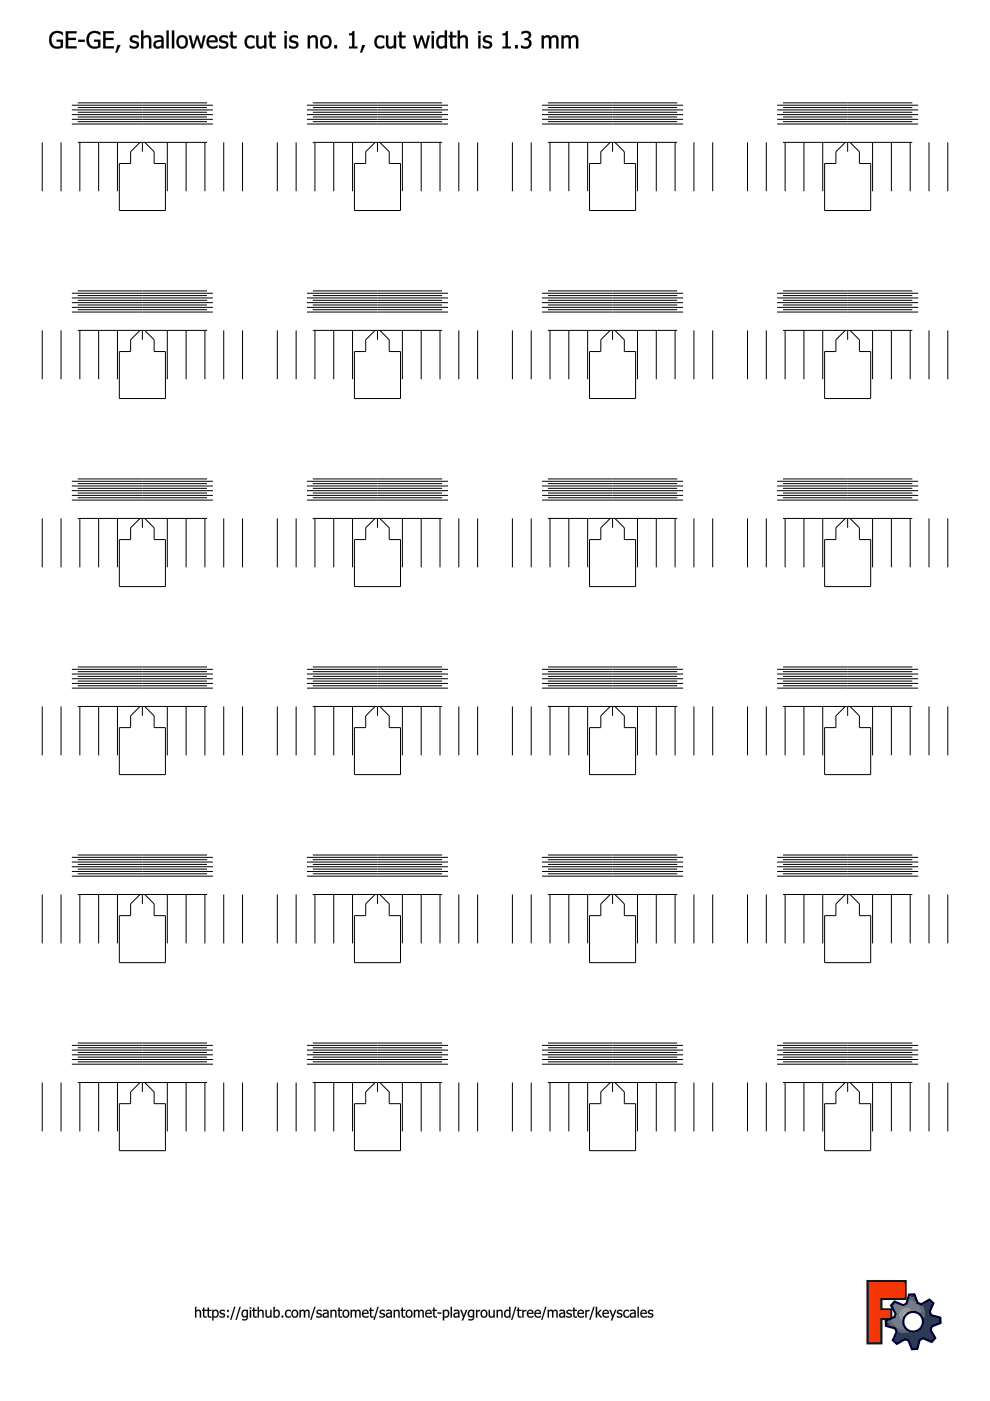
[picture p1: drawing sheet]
<svg xmlns="http://www.w3.org/2000/svg" width="210mm" height="297mm" viewBox="0 0 210 297" stroke-linecap="round" stroke-linejoin="round" font-family="sans-serif">
<g fill="#000">
<path d="M183.9 271.6h8.1v3.8h-5.1v2.2h2.1v2h-2.1v5.2h-3z" fill-rule="evenodd"/>
<path d="M189.7 275.9l-.8 .9 1 1.7-.3 .8-1.8 .7v1.1l2 .5 .3 .8-.8 1.8 .9 .7 1.7-1 .7 .3 .7 1.9 1.2-.1 .5-1.9 .7-.4 1.8 .8 .8-.8-1-1.7 .3-.8 1.8-.7v-1.1l-1.9-.6-.4-.7 .8-1.8-.8-.8-1.8 1-.7-.2-.7-1.9-1.2 .1-.5 1.9-.7 .3zM191.5 280.2a2.1 2.1 0 0 1 4.2 0 2.1 2.1 0 0 1-4.2 0z" fill-rule="evenodd"/>
</g>
<path d="M183.9 271.6h8.1v3.8h-5.1v2.2h2.1v2h-2.1v5.2h-3z" fill="none" stroke="#370700" stroke-width=".45"/>
<g fill="none" stroke="#000137" stroke-width=".45">
<path d="M189.7 275.9l1.8 .8 .7-.3 .5-1.9 1.2-.1 .7 1.9 .7 .2 1.8-1 .8 .8-.8 1.8 .4 .7 1.9 .6v1.1l-1.8 .7-.3 .8 1 1.7-.8 .8-1.8-.8-.7 .4-.5 1.9-1.2 .1-.7-1.9-.7-.3-1.7 1-.9-.7 .8-1.8-.3-.8-2-.5v-1.1l1.8-.7 .3-.8-1-1.7z"/>
<circle cx="193.6" cy="280.2" r="2.08"/>
</g>
<g fill="none" stroke="#000" stroke-width=".21">
<path d="M9 30.2v10.3M12.9 30.2v10.3M15.2 22.3h29.9M15.2 23.3h29.9M15.2 24.3h29.9M15.2 25.3h29.9M15.2 26.3h29.9M16.5 30.2h27.4M16.5 21.8h27.4M16.5 22.8h27.4M16.5 23.8h27.4M16.5 24.8h27.4"/>
<path d="M16.5 25.8h27.4M16.9 30.2v10.3M20.9 30.2v10.3M24.9 30.2v10.3M29.7 30.2l-2 2v2.5h-2.4v9.9h9.8v-9.9h-2.4v-2.5l-2-2M30.2 30.2v2M35.5 30.2v10.3M39.5 30.2v10.3M43.4 30.2v10.3M47.4 30.2v10.3M51.4 30.2v10.3M58.8 30.2v10.3"/>
<path d="M62.8 30.2v10.3M65.1 22.3h29.9M65.1 23.3h29.9M65.1 24.3h29.9M65.1 25.3h29.9M65.1 26.3h29.9M66.3 30.2h27.4M66.3 21.8h27.4M66.3 22.8h27.4M66.3 23.8h27.4M66.3 24.8h27.4M66.3 25.8h27.4"/>
<path d="M66.8 30.2v10.3M70.8 30.2v10.3M74.7 30.2v10.3M79.5 30.2l-2 2v2.5h-2.4v9.9h9.8v-9.9h-2.4v-2.5l-2-2M80 30.2v2M85.3 30.2v10.3M89.3 30.2v10.3M93.3 30.2v10.3M97.3 30.2v10.3M101.3 30.2v10.3M108.6 30.2v10.3M112.6 30.2v10.3"/>
<path d="M114.9 22.3h29.9M114.9 23.3h29.9M114.9 24.3h29.9M114.9 25.3h29.9M114.9 26.3h29.9M116.2 30.2h27.4M116.2 21.8h27.4M116.2 22.8h27.4M116.2 23.8h27.4M116.2 24.8h27.4M116.2 25.8h27.4M116.6 30.2v10.3"/>
<path d="M120.6 30.2v10.3M124.6 30.2v10.3M129.4 30.2l-2 2v2.5h-2.4v9.9h9.8v-9.9h-2.4v-2.5l-2-2M129.9 30.2v2M135.2 30.2v10.3M139.1 30.2v10.3M143.1 30.2v10.3M147.1 30.2v10.3M151.1 30.2v10.3M158.5 30.2v10.3M162.5 30.2v10.3M164.8 22.3h29.9"/>
<path d="M164.8 23.3h29.9M164.8 24.3h29.9M164.8 25.3h29.9M164.8 26.3h29.9M166 30.2h27.4M166 21.8h27.4M166 22.8h27.4M166 23.8h27.4M166 24.8h27.4M166 25.8h27.4M166.5 30.2v10.3M170.5 30.2v10.3"/>
<path d="M174.4 30.2v10.3M179.2 30.2l-2 2v2.5h-2.4v9.9h9.8v-9.9h-2.4v-2.5l-2-2M179.7 30.2v2M185 30.2v10.3M189 30.2v10.3M193 30.2v10.3M197 30.2v10.3M201 30.2v10.3M9 70v10.4M12.9 70v10.4M15.2 62.2h29.9M15.2 63.2h29.9"/>
<path d="M15.2 64.2h29.9M15.2 65.2h29.9M15.2 66.2h29.9M16.5 70h27.4M16.5 61.7h27.4M16.5 62.7h27.4M16.5 63.7h27.4M16.5 64.7h27.4M16.5 65.7h27.4M16.9 70v10.4M20.9 70v10.4M24.9 70v10.4"/>
<path d="M29.7 70l-2 2v2.5h-2.4v10h9.8v-10h-2.4v-2.5l-2-2M30.2 70v2M35.5 70v10.4M39.5 70v10.4M43.4 70v10.4M47.4 70v10.4M51.4 70v10.4M58.8 70v10.4M62.8 70v10.4M65.1 62.2h29.9M65.1 63.2h29.9M65.1 64.2h29.9"/>
<path d="M65.1 65.2h29.9M65.1 66.2h29.9M66.3 70h27.4M66.3 61.7h27.4M66.3 62.7h27.4M66.3 63.7h27.4M66.3 64.7h27.4M66.3 65.7h27.4M66.8 70v10.4M70.8 70v10.4M74.7 70v10.4M79.5 70l-2 2v2.5h-2.4v10h9.8v-10h-2.4v-2.5l-2-2"/>
<path d="M80 70v2M85.3 70v10.4M89.3 70v10.4M93.3 70v10.4M97.3 70v10.4M101.3 70v10.4M108.6 70v10.4M112.6 70v10.4M114.9 62.2h29.9M114.9 63.2h29.9M114.9 64.2h29.9M114.9 65.2h29.9"/>
<path d="M114.9 66.2h29.9M116.2 70h27.4M116.2 61.7h27.4M116.2 62.7h27.4M116.2 63.7h27.4M116.2 64.7h27.4M116.2 65.7h27.4M116.6 70v10.4M120.6 70v10.4M124.6 70v10.4M129.4 70l-2 2v2.5h-2.4v10h9.8v-10h-2.4v-2.5l-2-2M129.9 70v2"/>
<path d="M135.2 70v10.4M139.1 70v10.4M143.1 70v10.4M147.1 70v10.4M151.1 70v10.4M158.5 70v10.4M162.5 70v10.4M164.8 62.2h29.9M164.8 63.2h29.9M164.8 64.2h29.9M164.8 65.2h29.9M164.8 66.2h29.9"/>
<path d="M166 70h27.4M166 61.7h27.4M166 62.7h27.4M166 63.7h27.4M166 64.7h27.4M166 65.7h27.4M166.5 70v10.4M170.5 70v10.4M174.4 70v10.4M179.2 70l-2 2v2.5h-2.4v10h9.8v-10h-2.4v-2.5l-2-2M179.7 70v2M185 70v10.4"/>
<path d="M189 70v10.4M193 70v10.4M197 70v10.4M201 70v10.4M9 109.9v10.4M12.9 109.9v10.4M15.2 102h29.9M15.2 103h29.9M15.2 104h29.9M15.2 105h29.9M15.2 106h29.9M16.5 109.9h27.4"/>
<path d="M16.5 101.5h27.4M16.5 102.5h27.4M16.5 103.5h27.4M16.5 104.5h27.4M16.5 105.5h27.4M16.9 109.9v10.4M20.9 109.9v10.4M24.9 109.9v10.4M29.7 109.9l-2 2v2.5h-2.4v10h9.8v-10h-2.4v-2.5l-2-2M30.2 109.9v2M35.5 109.9v10.4M39.5 109.9v10.4"/>
<path d="M43.4 109.9v10.4M47.4 109.9v10.4M51.4 109.9v10.4M58.8 109.9v10.4M62.8 109.9v10.4M65.1 102h29.9M65.1 103h29.9M65.1 104h29.9M65.1 105h29.9M65.1 106h29.9M66.3 109.9h27.4M66.3 101.5h27.4"/>
<path d="M66.3 102.5h27.4M66.3 103.5h27.4M66.3 104.5h27.4M66.3 105.5h27.4M66.8 109.9v10.4M70.8 109.9v10.4M74.7 109.9v10.4M79.5 109.9l-2 2v2.5h-2.4v10h9.8v-10h-2.4v-2.5l-2-2M80 109.9v2M85.3 109.9v10.4M89.3 109.9v10.4M93.3 109.9v10.4"/>
<path d="M97.3 109.9v10.4M101.3 109.9v10.4M108.6 109.9v10.4M112.6 109.9v10.4M114.9 102h29.9M114.9 103h29.9M114.9 104h29.9M114.9 105h29.9M114.9 106h29.9M116.2 109.9h27.4M116.2 101.5h27.4M116.2 102.5h27.4"/>
<path d="M116.2 103.5h27.4M116.2 104.5h27.4M116.2 105.5h27.4M116.6 109.9v10.4M120.6 109.9v10.4M124.6 109.9v10.4M129.4 109.9l-2 2v2.5h-2.4v10h9.8v-10h-2.4v-2.5l-2-2M129.9 109.9v2M135.2 109.9v10.4M139.1 109.9v10.4M143.1 109.9v10.4M147.1 109.9v10.4"/>
<path d="M151.1 109.9v10.4M158.5 109.9v10.4M162.5 109.9v10.4M164.8 102h29.9M164.8 103h29.9M164.8 104h29.9M164.8 105h29.9M164.8 106h29.9M166 109.9h27.4M166 101.5h27.4M166 102.5h27.4M166 103.5h27.4"/>
<path d="M166 104.5h27.4M166 105.5h27.4M166.5 109.9v10.4M170.5 109.9v10.4M174.4 109.9v10.4M179.2 109.9l-2 2v2.5h-2.4v10h9.8v-10h-2.4v-2.5l-2-2M179.7 109.9v2M185 109.9v10.4M189 109.9v10.4M193 109.9v10.4M197 109.9v10.4M201 109.9v10.4"/>
<path d="M9 149.8v10.3M12.9 149.8v10.3M15.2 141.9h29.9M15.2 142.9h29.9M15.2 143.9h29.9M15.2 144.9h29.9M15.2 145.9h29.9M16.5 149.8h27.4M16.5 141.4h27.4M16.5 142.4h27.4M16.5 143.4h27.4M16.5 144.4h27.4"/>
<path d="M16.5 145.4h27.4M16.9 149.8v10.3M20.9 149.8v10.3M24.9 149.8v10.3M29.7 149.8l-2 2v2.5h-2.4v9.9h9.8v-9.9h-2.4v-2.5l-2-2M30.2 149.8v2M35.5 149.8v10.3M39.5 149.8v10.3M43.4 149.8v10.3M47.4 149.8v10.3M51.4 149.8v10.3M58.8 149.8v10.3"/>
<path d="M62.8 149.8v10.3M65.1 141.9h29.9M65.1 142.9h29.9M65.1 143.9h29.9M65.1 144.9h29.9M65.1 145.9h29.9M66.3 149.8h27.4M66.3 141.4h27.4M66.3 142.4h27.4M66.3 143.4h27.4M66.3 144.4h27.4M66.3 145.4h27.4"/>
<path d="M66.8 149.8v10.3M70.8 149.8v10.3M74.7 149.8v10.3M79.5 149.8l-2 2v2.5h-2.4v9.9h9.8v-9.9h-2.4v-2.5l-2-2M80 149.8v2M85.3 149.8v10.3M89.3 149.8v10.3M93.3 149.8v10.3M97.3 149.8v10.3M101.3 149.8v10.3M108.6 149.8v10.3M112.6 149.8v10.3"/>
<path d="M114.9 141.9h29.9M114.9 142.9h29.9M114.9 143.9h29.9M114.9 144.9h29.9M114.9 145.9h29.9M116.2 149.8h27.4M116.2 141.4h27.4M116.2 142.4h27.4M116.2 143.4h27.4M116.2 144.4h27.4M116.2 145.4h27.4M116.6 149.8v10.3"/>
<path d="M120.6 149.8v10.3M124.6 149.8v10.3M129.4 149.8l-2 2v2.5h-2.4v9.9h9.8v-9.9h-2.4v-2.5l-2-2M129.9 149.8v2M135.2 149.8v10.3M139.1 149.8v10.3M143.1 149.8v10.3M147.1 149.8v10.3M151.1 149.8v10.3M158.5 149.8v10.3M162.5 149.8v10.3M164.8 141.9h29.9"/>
<path d="M164.8 142.9h29.9M164.8 143.9h29.9M164.8 144.9h29.9M164.8 145.9h29.9M166 149.8h27.4M166 141.4h27.4M166 142.4h27.4M166 143.4h27.4M166 144.4h27.4M166 145.4h27.4M166.5 149.8v10.3M170.5 149.8v10.3"/>
<path d="M174.4 149.8v10.3M179.2 149.8l-2 2v2.5h-2.4v9.9h9.8v-9.9h-2.4v-2.5l-2-2M179.7 149.8v2M185 149.8v10.3M189 149.8v10.3M193 149.8v10.3M197 149.8v10.3M201 149.8v10.3M9 189.6v10.4M12.9 189.6v10.4M15.2 181.8h29.9M15.2 182.8h29.9"/>
<path d="M15.2 183.8h29.9M15.2 184.8h29.9M15.2 185.8h29.9M16.5 189.6h27.4M16.5 181.3h27.4M16.5 182.3h27.4M16.5 183.3h27.4M16.5 184.3h27.4M16.5 185.3h27.4M16.9 189.6v10.4M20.9 189.6v10.4M24.9 189.6v10.4"/>
<path d="M29.7 189.6l-2 2v2.5h-2.4v10h9.8v-10h-2.4v-2.5l-2-2M30.2 189.6v2M35.5 189.6v10.4M39.5 189.6v10.4M43.4 189.6v10.4M47.4 189.6v10.4M51.4 189.6v10.4M58.8 189.6v10.4M62.8 189.6v10.4M65.1 181.8h29.9M65.1 182.8h29.9M65.1 183.8h29.9"/>
<path d="M65.1 184.8h29.9M65.1 185.8h29.9M66.3 189.6h27.4M66.3 181.3h27.4M66.3 182.3h27.4M66.3 183.3h27.4M66.3 184.3h27.4M66.3 185.3h27.4M66.8 189.6v10.4M70.8 189.6v10.4M74.7 189.6v10.4M79.5 189.6l-2 2v2.5h-2.4v10h9.8v-10h-2.4v-2.5l-2-2"/>
<path d="M80 189.6v2M85.3 189.6v10.4M89.3 189.6v10.4M93.3 189.6v10.4M97.3 189.6v10.4M101.3 189.6v10.4M108.6 189.6v10.4M112.6 189.6v10.4M114.9 181.8h29.9M114.9 182.8h29.9M114.9 183.8h29.9M114.9 184.8h29.9"/>
<path d="M114.9 185.8h29.9M116.2 189.6h27.4M116.2 181.3h27.4M116.2 182.3h27.4M116.2 183.3h27.4M116.2 184.3h27.4M116.2 185.3h27.4M116.6 189.6v10.4M120.6 189.6v10.4M124.6 189.6v10.4M129.4 189.6l-2 2v2.5h-2.4v10h9.8v-10h-2.4v-2.5l-2-2M129.9 189.6v2"/>
<path d="M135.2 189.6v10.4M139.1 189.6v10.4M143.1 189.6v10.4M147.1 189.6v10.4M151.1 189.6v10.4M158.5 189.6v10.4M162.5 189.6v10.4M164.8 181.8h29.9M164.8 182.8h29.9M164.8 183.8h29.9M164.8 184.8h29.9M164.8 185.8h29.9"/>
<path d="M166 189.6h27.4M166 181.3h27.4M166 182.3h27.4M166 183.3h27.4M166 184.3h27.4M166 185.3h27.4M166.5 189.6v10.4M170.5 189.6v10.4M174.4 189.6v10.4M179.2 189.6l-2 2v2.5h-2.4v10h9.8v-10h-2.4v-2.5l-2-2M179.7 189.6v2M185 189.6v10.4"/>
<path d="M189 189.6v10.4M193 189.6v10.4M197 189.6v10.4M201 189.6v10.4M9 229.5v10.4M12.9 229.5v10.4M15.2 221.6h29.9M15.2 222.6h29.9M15.2 223.6h29.9M15.2 224.6h29.9M15.2 225.6h29.9M16.5 229.5h27.4"/>
<path d="M16.5 221.1h27.4M16.5 222.1h27.4M16.5 223.1h27.4M16.5 224.1h27.4M16.5 225.1h27.4M16.9 229.5v10.4M20.9 229.5v10.4M24.9 229.5v10.4M29.7 229.5l-2 2v2.5h-2.4v10h9.8v-10h-2.4v-2.5l-2-2M30.2 229.5v2M35.5 229.5v10.4M39.5 229.5v10.4"/>
<path d="M43.4 229.5v10.4M47.4 229.5v10.4M51.4 229.5v10.4M58.8 229.5v10.4M62.8 229.5v10.4M65.1 221.6h29.9M65.1 222.6h29.9M65.1 223.6h29.9M65.1 224.6h29.9M65.1 225.6h29.9M66.3 229.5h27.4M66.3 221.1h27.4"/>
<path d="M66.3 222.1h27.4M66.3 223.1h27.4M66.3 224.1h27.4M66.3 225.1h27.4M66.8 229.5v10.4M70.8 229.5v10.4M74.7 229.5v10.4M79.5 229.5l-2 2v2.5h-2.4v10h9.8v-10h-2.4v-2.5l-2-2M80 229.5v2M85.3 229.5v10.4M89.3 229.5v10.4M93.3 229.5v10.4"/>
<path d="M97.3 229.5v10.4M101.3 229.5v10.4M108.6 229.5v10.4M112.6 229.5v10.4M114.9 221.6h29.9M114.9 222.6h29.9M114.9 223.6h29.9M114.9 224.6h29.9M114.9 225.6h29.9M116.2 229.5h27.4M116.2 221.1h27.4M116.2 222.1h27.4"/>
<path d="M116.2 223.1h27.4M116.2 224.1h27.4M116.2 225.1h27.4M116.6 229.5v10.4M120.6 229.5v10.4M124.6 229.5v10.4M129.4 229.5l-2 2v2.5h-2.4v10h9.8v-10h-2.4v-2.5l-2-2M129.9 229.5v2M135.2 229.5v10.4M139.1 229.5v10.4M143.1 229.5v10.4M147.1 229.5v10.4"/>
<path d="M151.1 229.5v10.4M158.5 229.5v10.4M162.5 229.5v10.4M164.8 221.6h29.9M164.8 222.6h29.9M164.8 223.6h29.9M164.8 224.6h29.9M164.8 225.6h29.9M166 229.5h27.4M166 221.1h27.4M166 222.1h27.4M166 223.1h27.4"/>
<path d="M166 224.1h27.4M166 225.1h27.4M166.5 229.5v10.4M170.5 229.5v10.4M174.4 229.5v10.4M179.2 229.5l-2 2v2.5h-2.4v10h9.8v-10h-2.4v-2.5l-2-2M179.7 229.5v2M185 229.5v10.4M189 229.5v10.4M193 229.5v10.4M197 229.5v10.4M201 229.5v10.4"/>
</g>
<g fill="#000">
<path d="M10.9 7.1a2.09 2.09 0 0 1 2.4-.2v.6a1.42 1.42 0 0 0-1.9-.3 1.42 1.42 0 0 0-.4 1.9 1.29 1.29 0 0 0 1.9 .7v-1h-.9v-.4h1.3v1.6a1.9 1.9 0 0 1-2.4-.1 1.9 1.9 0 0 1-.3-2.5zM14 6.6h2.2v.5h-1.8v.9h1.7v.5h-1.7v1.3h1.8v.4h-2.2zM16.6 8.4h1.4v.5h-1.4zM18.8 7.1a2.09 2.09 0 0 1 2.4-.2v.6a1.42 1.42 0 0 0-1.8-.3 1.42 1.42 0 0 0-.5 1.9 1.29 1.29 0 0 0 1.9 .7v-1h-.9v-.4h1.4v1.6a1.9 1.9 0 0 1-2.5-.1 1.9 1.9 0 0 1-.2-2.5zM21.9 6.6h2.2v.5h-1.7v.9h1.6v.5h-1.6v1.3h1.7v.4h-2.2zM24.9 9.6h.6l-.7 1.5h-.3zM27.8 7.7a1.59 1.59 0 0 1 1.6 0v.5a.87 .87 0 0 0-1.4 0l.1 .3 .4 .2a.87 .87 0 0 1 1 .9 .87 .87 0 0 1-1.3 .7l-.7-.2v-.5a1.05 1.05 0 0 0 1.5 0 .7 .7 0 0 0-.9-.6 .75 .75 0 0 1-.6-.5 .75 .75 0 0 1 .3-.8zM29.9 6.5h.5v1.3a.93 .93 0 0 1 1.1-.3 .93 .93 0 0 1 .6 1v1.7h-.5v-1.5a.66 .66 0 0 0-.4-.8 .66 .66 0 0 0-.8 .3v2h-.5zM33.1 9.1a.57 .57 0 0 0 .2 .8 .57 .57 0 0 0 .8-.2l.1-.1v-.8zM32.7 7.6l.7-.1a.97 .97 0 0 1 1.3 .9v1.8h-.5v-.2a.93 .93 0 0 1-1.6-.2 .93 .93 0 0 1 1-1.3h.6a.71 .71 0 0 0-.4-.7 .71 .71 0 0 0-.7 .2l-.4 .1zM35.3 6.5h.5v3.7h-.5zM36.5 6.5h.4v3.7h-.4zM37.7 7.8a1.27 1.27 0 0 1 1.6-.1 1.27 1.27 0 0 1 .5 1.5 1.25 1.25 0 0 1-1.6 1.1 1.25 1.25 0 0 1-.8-1.7zM38.1 8.1a1.18 1.18 0 0 0 .5 1.8 1.1 1.1 0 0 0 .8-1 1.1 1.1 0 0 0-.8-1.1zM40 7.5h.5l.5 2.1 .6-2.1h.4l.7 2.1 .4-2.1h.5l-.7 2.7h-.4l-.7-2-.7 2h-.4zM44.1 7.8a1.16 1.16 0 0 1 1.5-.2 1.16 1.16 0 0 1 .5 1.3h-1.8a1.07 1.07 0 0 0 .7 .9 1.07 1.07 0 0 0 1.1-.2v.5a1.49 1.49 0 0 1-2-.2 1.49 1.49 0 0 1 0-2.1zM44.5 8l-.2 .6h1.4a.69 .69 0 0 0-.4-.7 .69 .69 0 0 0-.8 .1zM46.7 7.7a1.59 1.59 0 0 1 1.6 0v.5a.87 .87 0 0 0-1.4 0l.1 .3 .4 .2a.87 .87 0 0 1 1 .9 .87 .87 0 0 1-1.2 .7l-.7-.2v-.5a1.05 1.05 0 0 0 1.4 0 .7 .7 0 0 0-.8-.6 .75 .75 0 0 1-.6-.5 .75 .75 0 0 1 .2-.8zM48.9 6.7h.4v.8h.9v.4h-.9v1.3a.53 .53 0 0 0 .2 .6 .53 .53 0 0 0 .7 0v.4a.87 .87 0 0 1-1.3-.8v-1.5h-.3v-.4h.3zM52.2 7.8a1.42 1.42 0 0 1 1.7-.1v.5a.98 .98 0 0 0-1.3-.1 .98 .98 0 0 0-.2 1.3 .91 .91 0 0 0 1.5 .2v.5a1.4 1.4 0 0 1-1.8-.2 1.4 1.4 0 0 1-.1-1.8zM54.3 7.5h.5v1.6a.66 .66 0 0 0 .4 .8 .66 .66 0 0 0 .8-.3v-2.1h.5v2.7h-.5v-.3a.92 .92 0 0 1-1.1 .4 .92 .92 0 0 1-.6-1zM57.2 6.7h.4v.8h.9v.4h-.9v1.3a.53 .53 0 0 0 .2 .6 .53 .53 0 0 0 .7 0v.4a.87 .87 0 0 1-1.3-.8v-1.5h-.3v-.4h.3zM60.3 7.5h.5v2.7h-.5zM60.3 6.6h.5v.5h-.5zM61.6 7.7a1.59 1.59 0 0 1 1.6 0l-.1 .5a.87 .87 0 0 0-1.3 0l.1 .3 .4 .2a.87 .87 0 0 1 1 .9 .87 .87 0 0 1-1.3 .7l-.7-.2v-.5a1.05 1.05 0 0 0 1.5 0 .7 .7 0 0 0-.9-.6 .75 .75 0 0 1-.6-.5 .75 .75 0 0 1 .3-.8zM65.3 7.5h.4v.3a.93 .93 0 0 1 1.1-.3 .93 .93 0 0 1 .6 1v1.7h-.5v-1.5a.66 .66 0 0 0-.3-.8 .66 .66 0 0 0-.9 .3v2h-.4zM68.2 7.8a1.27 1.27 0 0 1 1.6-.1 1.27 1.27 0 0 1 .5 1.5 1.25 1.25 0 0 1-1.6 1.1 1.25 1.25 0 0 1-.8-1.7zM68.5 8.1a1.18 1.18 0 0 0 .6 1.8 1.1 1.1 0 0 0 .7-1 1.1 1.1 0 0 0-.7-1.1zM70.9 9.6h.6v.6h-.6zM74 7.1l.6-.1 .2-.4h.3v3.3h.7v.3h-1.8v-.3h.7v-2.5h-.7zM76.8 9.6h.6l-.7 1.5h-.3zM79.7 7.8a1.42 1.42 0 0 1 1.7-.1v.5a.98 .98 0 0 0-1.3-.1 .98 .98 0 0 0-.2 1.3 .91 .91 0 0 0 1.5 .2v.5a1.4 1.4 0 0 1-1.7-.2 1.4 1.4 0 0 1-.2-1.8zM81.8 7.5h.5v1.6a.66 .66 0 0 0 .4 .8 .66 .66 0 0 0 .8-.3v-2.1h.5v2.7h-.5v-.3a.92 .92 0 0 1-1.1 .4 .92 .92 0 0 1-.6-1zM84.7 6.7h.4v.8h.9v.4h-.9v1.3a.53 .53 0 0 0 .2 .6 .53 .53 0 0 0 .7 0v.4a.87 .87 0 0 1-1.3-.8v-1.5h-.3v-.4h.3zM87.6 7.5h.5l.4 2.1 .7-2.1h.4l.6 2.1 .5-2.1h.4l-.7 2.7h-.4l-.6-2-.7 2h-.4zM91.5 7.5h.5v2.7h-.5zM91.5 6.6h.5v.5h-.5zM92.9 7.7a1.13 1.13 0 0 1 1.4-.1v-1.1h.5v3.7h-.5v-.2a1.08 1.08 0 0 1-1.3 .2 1.08 1.08 0 0 1-.5-1.3l.1-.6zM93.2 8.1a1.15 1.15 0 0 0 .4 1.8l.7-.3v-1.6l-.6-.1zM95.4 6.7h.5v.8h.8v.4h-.8v1.3a.53 .53 0 0 0 .2 .6 .53 .53 0 0 0 .6 0v.4a.87 .87 0 0 1-1.3-.8v-1.5h-.3v-.4h.3zM97.1 6.5h.4v1.3a.93 .93 0 0 1 1.1-.3 .93 .93 0 0 1 .6 1v1.7h-.5v-1.5a.66 .66 0 0 0-.3-.8 .66 .66 0 0 0-.9 .3v2h-.4zM101.4 7.5h.5v2.7h-.5zM101.4 6.6h.5v.5h-.5zM102.7 7.7a1.59 1.59 0 0 1 1.5 0v.5a.87 .87 0 0 0-1.3 0v.3l.5 .2a.87 .87 0 0 1 .9 .9 .87 .87 0 0 1-1.2 .7l-.7-.2v-.5a1.05 1.05 0 0 0 1.5 0 .7 .7 0 0 0-.9-.6 .75 .75 0 0 1-.6-.5 .75 .75 0 0 1 .3-.8zM106.6 7.1l.5-.1 .2-.4h.4v3.3h.6v.3h-1.7v-.3h.6v-2.5h-.6zM109.2 9.6h.6v.6h-.6zM110.6 6.8l.4-.2a.99 .99 0 0 1 1.2 .1 .99 .99 0 0 1 .2 1.2l-.5 .3a1.14 1.14 0 0 1 .6 1.6 1.14 1.14 0 0 1-1.6 .5l-.4-.2v-.5a.94 .94 0 0 0 1.1 .3 .94 .94 0 0 0 .6-.9 .74 .74 0 0 0-1-.5v-.4a.63 .63 0 0 0 .9-.7 .63 .63 0 0 0-1-.4l-.5 .3zM114.9 7.5h.4v.3a.84 .84 0 0 1 1.5 .1 .87 .87 0 0 1 1-.4 .87 .87 0 0 1 .6 1v1.7h-.5v-1.5a.57 .57 0 0 0-.4-.8 .57 .57 0 0 0-.6 .6v1.7h-.5v-1.5a.59 .59 0 0 0-.3-.8 .59 .59 0 0 0-.8 .3v2h-.4zM119 7.5h.5v.3a.84 .84 0 0 1 1.5 .1 .87 .87 0 0 1 1-.4 .87 .87 0 0 1 .6 1v1.7h-.5v-1.5a.57 .57 0 0 0-.4-.8 .57 .57 0 0 0-.7 .6v1.7h-.4v-1.5a.59 .59 0 0 0-.3-.8 .59 .59 0 0 0-.8 .3v2h-.5z"/>
<path d="M10.9 7v.1a1.65 1.65 0 0 1 1.6-.5l.8 .3v.6a1.42 1.42 0 0 0-1.9-.2 1.42 1.42 0 0 0-.3 1.9l.2 .3a1.41 1.41 0 0 0 1.6 .3v-1l-.9 .1v-.5h1.4v1.6l-.6 .2a1.79 1.79 0 0 1-2-.4 1.79 1.79 0 0 1-.4-1.9zM10.9 7.1a2.33 2.33 0 0 0 0 2.7 2.2 2.2 0 0 0 2.4 .2v-1.6h-1.3v.4h.9v1l-.2 .1a1.42 1.42 0 0 1-1.5-.4 1.61 1.61 0 0 1 .9-2.5l.6 .1 .6 .4v-.6l-.7-.3a1.86 1.86 0 0 0-1.7 .5zM13.9 6.6h2.3v.5h-1.8v.9h1.7v.5h-1.7v1.3h1.8v.5h-2.3zM14 6.6v3.6h2.2v-.4h-1.8v-1.4h1.7v-.4l-1.7 .1v-1.1l1.8 .1v-.5zM16.6 8.4h1.4v.5h-1.4zM16.6 8.4v.5h1.4v-.5zM18.8 7v.1a1.65 1.65 0 0 1 1.6-.5l.9 .3-.1 .6a1.42 1.42 0 0 0-1.9-.2 1.42 1.42 0 0 0-.3 1.9l.2 .3a1.41 1.41 0 0 0 1.6 .3v-1l-.9 .1v-.5h1.4v1.6l-.6 .2a1.79 1.79 0 0 1-1.9-.4 1.79 1.79 0 0 1-.4-1.9zM18.8 7.1a2.33 2.33 0 0 0 0 2.7 2.2 2.2 0 0 0 2.5 .2v-1.6h-1.4v.4h.9v1l-.2 .1a1.42 1.42 0 0 1-1.5-.4 1.61 1.61 0 0 1 .9-2.5l.6 .1 .6 .4v-.6l-.6-.3a1.86 1.86 0 0 0-1.8 .5zM21.9 6.6h2.3v.5h-1.8v.9h1.7v.5h-1.7v1.3h1.8v.5h-2.3zM21.9 6.6v3.6h2.2v-.4h-1.8v-1.4h1.7v-.4l-1.7 .1v-1.1l1.8 .1v-.5zM24.9 9.5h.7l-.7 1.7h-.4zM24.9 9.6l-.4 1.6 .3-.1 .7-1.5zM27.8 7.7a1.58 1.58 0 0 1 1.6 0v.5a.88 .88 0 0 0-1.4 0l.1 .3 .3 .1a.91 .91 0 0 1 1.1 1 .91 .91 0 0 1-1.3 .7l-.7-.2v-.6l.8 .4 .5-.1a.44 .44 0 0 0 .1-.5 .44 .44 0 0 0-.5-.2 .82 .82 0 0 1-.8-.5 .82 .82 0 0 1 .2-.9zM27.8 7.7a.73 .73 0 0 0-.2 .8 .73 .73 0 0 0 .5 .5l.5 .1a.45 .45 0 0 1 .4 .7 .45 .45 0 0 1-.7 .1l-.8-.3v.5l.4 .1 .7 .1 .6-.2a.76 .76 0 0 0-.3-1.3l-.2-.1a.53 .53 0 0 1-.6-.2 .53 .53 0 0 1 0-.6 1.12 1.12 0 0 1 1.3 .3v-.5a1.57 1.57 0 0 0-1.6 0zM29.9 6.4h.5v1.4a.94 .94 0 0 1 1.1-.3 .94 .94 0 0 1 .6 1v1.8h-.5l-.1-2.2a.73 .73 0 0 0-1.1 .1v2.1h-.5zM29.9 6.5v3.7h.5v-2a.68 .68 0 0 1 .8-.4 .68 .68 0 0 1 .4 .9v1.5h.5l-.1-1.7a.92 .92 0 0 0-.6-1 .92 .92 0 0 0-1 .4v-1.4zM33.1 9.1a.54 .54 0 0 0 .2 .8 .54 .54 0 0 0 .8-.2l.1-.1v-.8l-.8 .1zM33.1 9.1l1.2-.3v.8a.72 .72 0 0 1-.7 .3 .72 .72 0 0 1-.6-.5zM32.7 7.6l.7-.2a1 1 0 0 1 1.3 1v1.9h-.5v-.3l-.3 .2a.89 .89 0 0 1-1.3-.3 .89 .89 0 0 1 .4-1.2l1.2-.2v-.3a1.14 1.14 0 0 0-1.5-.1zM32.7 7.6v.5l.7-.2h.7l.2 .6h-.3a1.08 1.08 0 0 0-1.4 1.3l.2 .3a1.14 1.14 0 0 0 1.5-.2l-.1 .3h.5v-1.8l-.2-.6-.6-.3zM35.3 6.4h.5v3.9h-.5zM35.3 6.5v3.7h.5v-3.7zM36.4 6.4h.5v3.9h-.5zM36.5 6.5v3.7h.4v-3.7zM37.7 7.8a1.29 1.29 0 0 1 1.7-.2 1.29 1.29 0 0 1 .4 1.6 1.27 1.27 0 0 1-1.6 1.1 1.27 1.27 0 0 1-.8-1.7zM37.8 7.8a1.43 1.43 0 0 0-.3 1.7 1.43 1.43 0 0 0 1.5 .8 1.47 1.47 0 0 0 .8-1.6 1.47 1.47 0 0 0-1.2-1.2zM38.1 8.1a1.16 1.16 0 0 0 .5 1.8 1.08 1.08 0 0 0 .7-1 1.08 1.08 0 0 0-.7-1zM38.1 8.1a.79 .79 0 0 1 .9-.2 .79 .79 0 0 1 .4 1 .81 .81 0 0 1-.8 1.1 .81 .81 0 0 1-.7-1.1zM40 7.5h.5l.5 2.1 .6-2.1h.4l.7 2.1 .4-2.1h.5l-.7 2.8h-.4l-.7-2.1-.6 2.1h-.5zM40 7.5l.7 2.7h.4l.7-2.1 .7 2.1h.4l.7-2.7h-.5l-.4 2.2-.7-2.2h-.4l-.6 2.2-.5-2.2zM44.1 7.8a1.18 1.18 0 0 1 1.5-.3 1.18 1.18 0 0 1 .5 1.5l-1.8-.1a1.05 1.05 0 0 0 .7 .9 1.05 1.05 0 0 0 1.1-.2v.5a1.64 1.64 0 0 1-2.2-.6l-.1-.9zM44.2 7.9a1.42 1.42 0 0 0-.3 1.8 1.42 1.42 0 0 0 1.8 .5l.4-.1v-.5l-.4 .2a.93 .93 0 0 1-1 0 .93 .93 0 0 1-.4-.9h1.8a1.14 1.14 0 0 0-.5-1.3 1.14 1.14 0 0 0-1.4 .3zM44.5 8l-.2 .6h1.4a.67 .67 0 0 0-.4-.7 .67 .67 0 0 0-.8 .2zM44.5 8a.79 .79 0 0 1 1.1 0l.1 .6h-1.5zM46.7 7.7a1.58 1.58 0 0 1 1.6 0v.5a.88 .88 0 0 0-1.3 0v.3l.3 .1a.91 .91 0 0 1 1.1 1 .91 .91 0 0 1-1.2 .7l-.8-.2v-.6l.8 .4 .6-.1a.44 .44 0 0 0 .1-.5 .44 .44 0 0 0-.6-.2 .82 .82 0 0 1-.8-.5 .82 .82 0 0 1 .2-.9zM46.8 7.7a.73 .73 0 0 0-.3 .8 .73 .73 0 0 0 .6 .5l.4 .1a.45 .45 0 0 1 .4 .7 .45 .45 0 0 1-.7 .1l-.7-.3v.5l.4 .1 .6 .1 .6-.2a.76 .76 0 0 0-.3-1.3l-.1-.1a.53 .53 0 0 1-.6-.2 .53 .53 0 0 1 0-.6 1.12 1.12 0 0 1 1.2 .3v-.5a1.57 1.57 0 0 0-1.5 0zM48.9 6.7h.5l-.1 .8h.9v.4h-.9l.1 1.3a.53 .53 0 0 0 .2 .6 .53 .53 0 0 0 .6 0v.4a.9 .9 0 0 1-1.3-.8v-1.5h-.3v-.4h.3zM48.9 6.7v.9l-.3-.1v.4h.3v1.5a.85 .85 0 0 0 1.3 .8v-.4l-.6 .1-.3-.3v-1.7h.9v-.4l-.9 .1v-.9zM52.2 7.8a1.44 1.44 0 0 1 1.8-.1v.5a.97 .97 0 0 0-1.4 0 .97 .97 0 0 0 0 1.4 .97 .97 0 0 0 1.4 0v.5l-.4 .1a1.36 1.36 0 0 1-1.5-.4 1.36 1.36 0 0 1-.2-1.5zM52.2 7.9a1.4 1.4 0 0 0-.3 1.6 1.4 1.4 0 0 0 1.6 .7l.4-.1v-.5a.99 .99 0 0 1-1.7-.5 .99 .99 0 0 1 1.3-1.2l.4 .3v-.5a1.39 1.39 0 0 0-1.7 .2zM54.3 7.5h.5l.1 2.2a.72 .72 0 0 0 1.1-.2v-2h.5v2.8h-.5v-.4a.94 .94 0 0 1-1.1 .4 .94 .94 0 0 1-.6-1zM54.3 7.5l.1 1.8a.91 .91 0 0 0 .5 1 .91 .91 0 0 0 1.1-.4v.3h.5v-2.7h-.5v2.1a.68 .68 0 0 1-.8 .3 .68 .68 0 0 1-.4-.8v-1.6zM57.1 6.7h.5v.8h.9v.4h-.9v1.3a.53 .53 0 0 0 .2 .6 .53 .53 0 0 0 .7 0v.4a.9 .9 0 0 1-1.4-.8l.1-1.5h-.4v-.4h.4zM57.2 6.7v.9l-.3-.1v.4h.3v1.5a.85 .85 0 0 0 1.3 .8v-.4l-.6 .1-.3-.3v-1.7h.9v-.4l-.9 .1v-.9zM60.3 7.5h.5v2.8h-.5zM60.3 7.5v2.7h.5v-2.7zM60.3 6.6h.5v.5h-.5zM60.3 6.6v.5h.5v-.5zM61.6 7.7a1.58 1.58 0 0 1 1.6 0l-.1 .5a.88 .88 0 0 0-1.3 0l.1 .3 .3 .1a.91 .91 0 0 1 1.1 1 .91 .91 0 0 1-1.3 .7l-.7-.2v-.6l.8 .4 .5-.1a.44 .44 0 0 0 .1-.5 .44 .44 0 0 0-.5-.2 .82 .82 0 0 1-.8-.5 .82 .82 0 0 1 .2-.9zM61.6 7.7a.73 .73 0 0 0-.2 .8 .73 .73 0 0 0 .5 .5l.5 .1a.45 .45 0 0 1 .4 .7 .45 .45 0 0 1-.7 .1l-.8-.3v.5l.4 .1 .7 .1 .6-.2a.76 .76 0 0 0-.3-1.3l-.2-.1a.53 .53 0 0 1-.6-.2 .53 .53 0 0 1 0-.6 1.12 1.12 0 0 1 1.2 .3l.1-.5a1.57 1.57 0 0 0-1.6 0zM65.2 7.5h.5v.3a.94 .94 0 0 1 1.1-.3 .94 .94 0 0 1 .6 1v1.8h-.5v-2.2a.73 .73 0 0 0-1.2 .1v2.1h-.5zM65.3 7.5v2.7h.4v-2a.68 .68 0 0 1 .9-.4 .68 .68 0 0 1 .4 .9l-.1 1.5h.5v-1.7a.92 .92 0 0 0-.6-1 .92 .92 0 0 0-1.1 .4v-.4zM68.2 7.8a1.29 1.29 0 0 1 1.6-.2 1.29 1.29 0 0 1 .5 1.6 1.27 1.27 0 0 1-1.6 1.1 1.27 1.27 0 0 1-.8-1.7zM68.2 7.8a1.43 1.43 0 0 0-.2 1.7 1.43 1.43 0 0 0 1.4 .8 1.47 1.47 0 0 0 .9-1.6 1.47 1.47 0 0 0-1.2-1.2zM68.5 8.1a1.16 1.16 0 0 0 .6 1.8 1.08 1.08 0 0 0 .7-1 1.08 1.08 0 0 0-.7-1zM68.5 8.1a.79 .79 0 0 1 1-.2 .79 .79 0 0 1 .3 1 .81 .81 0 0 1-.7 1.1 .81 .81 0 0 1-.8-1.1zM70.9 9.5h.6v.8h-.6zM70.9 9.6v.6h.6v-.6zM74 7.1a.59 .59 0 0 0 .8-.5h.4l-.1 3.3h.7v.4h-1.8v-.4h.7v-2.5l-.7 .1zM74 7.1v.3h.7v2.5h-.7v.3h1.8v-.3h-.7v-3.3h-.3a.53 .53 0 0 1-.8 .5zM76.8 9.5h.6l-.7 1.7h-.4zM76.8 9.6l-.4 1.6 .3-.1 .7-1.5zM79.7 7.8a1.44 1.44 0 0 1 1.8-.1v.5a.97 .97 0 0 0-1.4 0 .97 .97 0 0 0 0 1.4 .97 .97 0 0 0 1.4 0v.5l-.4 .1a1.36 1.36 0 0 1-1.5-.4 1.36 1.36 0 0 1-.1-1.5zM79.8 7.9a1.4 1.4 0 0 0-.3 1.6 1.4 1.4 0 0 0 1.5 .7l.4-.1v-.5a.99 .99 0 0 1-1.6-.5 .99 .99 0 0 1 1.2-1.2l.4 .3v-.5a1.39 1.39 0 0 0-1.6 .2zM81.8 7.5h.5l.1 2.2a.72 .72 0 0 0 1.1-.2v-2h.5v2.8h-.5v-.4a.94 .94 0 0 1-1.1 .4 .94 .94 0 0 1-.6-1zM81.8 7.5l.1 1.8a.91 .91 0 0 0 .6 1 .91 .91 0 0 0 1-.4v.3h.5v-2.7h-.5v2.1a.68 .68 0 0 1-.8 .3 .68 .68 0 0 1-.4-.8v-1.6zM84.7 6.7h.5l-.1 .8h.9v.4h-.9l.1 1.3a.53 .53 0 0 0 .2 .6 .53 .53 0 0 0 .6 0v.4a.9 .9 0 0 1-1.3-.8v-1.5h-.4v-.4h.4zM84.7 6.7v.9l-.3-.1v.4h.3v1.5a.85 .85 0 0 0 1.3 .8v-.4l-.6 .1-.3-.3v-1.7h.9v-.4l-.9 .1v-.9zM87.6 7.5h.5l.4 2.1 .7-2.1h.4l.6 2.1 .5-2.1h.5l-.7 2.8h-.5l-.6-2.1-.7 2.1h-.4zM87.6 7.5l.7 2.7h.4l.7-2.1 .6 2.1h.4l.7-2.7h-.4l-.5 2.2-.6-2.2h-.4l-.7 2.2-.4-2.2zM91.5 7.5h.5v2.8h-.5zM91.5 7.5v2.7h.5v-2.7zM91.5 6.6h.6v.5h-.6zM91.5 6.6v.5h.5v-.5zM92.9 7.7a1.11 1.11 0 0 1 1.4-.1v-1.2h.5v3.9h-.5v-.3l-.4 .2a.88 .88 0 0 1-1.1-.2l-.3-.7a1.84 1.84 0 0 1 .3-1.5zM93 7.7a1.64 1.64 0 0 0 .3 2.6l.5-.1 .5-.3v.3h.5v-3.7h-.5v1.2a1.13 1.13 0 0 0-1.3 0zM93.2 8.2a1.12 1.12 0 0 0 .4 1.7l.7-.3v-1.6l-.6-.1zM93.1 8.1a.95 .95 0 0 1 1.2-.1v1.6a.79 .79 0 0 1-1 .2 .79 .79 0 0 1-.4-.9zM95.4 6.7h.5v.8h.9v.4h-.9v1.3a.53 .53 0 0 0 .2 .6 .53 .53 0 0 0 .7 0v.4a.9 .9 0 0 1-1.4-.8v-1.5h-.3v-.4h.3zM95.4 6.7l.1 .9-.4-.1v.4h.4v1.5a.85 .85 0 0 0 1.2 .8v-.4l-.5 .1-.3-.3v-1.7h.8v-.4l-.8 .1v-.9zM97 6.4h.5v1.4a.94 .94 0 0 1 1.1-.3 .94 .94 0 0 1 .6 1v1.8h-.5v-2.2a.73 .73 0 0 0-1.2 .1v2.1h-.5zM97.1 6.5v3.7h.4v-2a.68 .68 0 0 1 .9-.4 .68 .68 0 0 1 .4 .9l-.1 1.5h.5v-1.7a.92 .92 0 0 0-.6-1 .92 .92 0 0 0-1.1 .4v-1.4zM101.4 7.5h.5v2.8h-.5zM101.4 7.5v2.7h.5v-2.7zM101.4 6.6h.5v.5h-.5zM101.4 6.6v.5h.5v-.5zM102.7 7.7a1.58 1.58 0 0 1 1.6 0l-.1 .5a.88 .88 0 0 0-1.3 0l.1 .3 .3 .1a.91 .91 0 0 1 1.1 1 .91 .91 0 0 1-1.3 .7l-.7-.2v-.6l.8 .4 .5-.1a.44 .44 0 0 0 .1-.5 .44 .44 0 0 0-.6-.2 .82 .82 0 0 1-.8-.5 .82 .82 0 0 1 .3-.9zM102.7 7.7a.73 .73 0 0 0-.3 .8 .73 .73 0 0 0 .6 .5l.5 .1a.45 .45 0 0 1 .3 .7 .45 .45 0 0 1-.7 .1l-.7-.3v.5l.4 .1 .7 .1 .6-.2a.76 .76 0 0 0-.4-1.3l-.1-.1a.53 .53 0 0 1-.6-.2 .53 .53 0 0 1 0-.6 1.12 1.12 0 0 1 1.2 .3v-.5a1.57 1.57 0 0 0-1.5 0zM106.5 7.1a.59 .59 0 0 0 .8-.5h.4v3.3h.6v.4h-1.8v-.4h.7v-2.5l-.7 .1zM106.6 7.1v.3h.6v2.5h-.6v.3h1.7v-.3h-.6v-3.3h-.4a.53 .53 0 0 1-.7 .5zM109.2 9.5h.6v.8h-.6zM109.2 9.6v.6h.6v-.6zM110.5 6.8a1.23 1.23 0 0 1 1.4-.3 1.23 1.23 0 0 1 .7 1.1l-.2 .4-.5 .3a.98 .98 0 0 1 .8 .7 .98 .98 0 0 1-.3 1 1.76 1.76 0 0 1-2 .1v-.5l.4 .1a1.14 1.14 0 0 0 1.2 0 .71 .71 0 0 0 .1-.9 .71 .71 0 0 0-.9-.3v-.4a.62 .62 0 0 0 .8-.2 .62 .62 0 0 0-.1-.8l-.5-.1-.9 .3zM110.6 6.8v.5a.92 .92 0 0 1 1.5 .2 .71 .71 0 0 1-.9 .6v.4a.78 .78 0 0 1 1 .9 .78 .78 0 0 1-1.3 .4l-.4-.2v.5a1.3 1.3 0 0 0 1.5 .1 1.3 1.3 0 0 0 .6-1.4l-.7-.6a.85 .85 0 0 0 .7-.6 .85 .85 0 0 0-.3-.8l-.8-.2zM114.8 7.5h.5v.3a.84 .84 0 0 1 1.5 .1 .92 .92 0 0 1 1.4-.2l.2 .6v2h-.5l-.1-2.2a.58 .58 0 0 0-.9 .1v2.1h-.5l-.1-2.2a.57 .57 0 0 0-1 .1v2.1h-.5zM114.9 7.5v2.7h.4v-2a.69 .69 0 0 1 1-.1l.1 2.1h.5l-.1-2a.7 .7 0 0 1 1.1-.1v2.1h.5v-1.7a.85 .85 0 0 0-.6-1 .85 .85 0 0 0-1 .5 .83 .83 0 0 0-.8-.5 .83 .83 0 0 0-.7 .4v-.4zM119 7.5h.5v.3a.84 .84 0 0 1 1.5 .1 .92 .92 0 0 1 1.4-.2l.2 .6v2h-.5l-.1-2.2a.58 .58 0 0 0-.9 .1v2.1h-.5l-.1-2.2a.57 .57 0 0 0-1 .1v2.1h-.5zM119 7.5v2.7h.5v-2a.69 .69 0 0 1 1-.1l.1 2.1h.4v-2a.7 .7 0 0 1 1.1-.1v2.1h.5v-1.7a.85 .85 0 0 0-.6-1 .85 .85 0 0 0-1.1 .5 .83 .83 0 0 0-.7-.5 .83 .83 0 0 0-.7 .4v-.4z"/>
<path d="M41.4 277.1h.2v.8a.56 .56 0 0 1 .7-.2 .56 .56 0 0 1 .3 .6v1.1h-.2v-1.1a.38 .38 0 0 0-.3-.4 .38 .38 0 0 0-.5 .2v1.3h-.2zM43 277.3h.3v.4h.5v.2h-.5l.1 1.1 .4 .1a.38 .38 0 0 1-.3 .3 .38 .38 0 0 1-.4-.3l-.1-1.2h-.1v-.2h.1zM44 277.3h.3v.4h.5v.2h-.5v1.1l.5 .1a.38 .38 0 0 1-.4 .3 .38 .38 0 0 1-.3-.3l-.1-1.2h-.2v-.2h.2zM45 277.7h.3v.2a.69 .69 0 0 1 .9-.1 .69 .69 0 0 1 .1 .9 .69 .69 0 0 1-1 .6v.7h-.3zM45.3 278.1v.9a.58 .58 0 0 0 .8-.3 .58 .58 0 0 0-.5-.8zM46.7 277.8l.7-.1 .3 .1v.3a.4 .4 0 0 0-.5-.2 .4 .4 0 0 0-.3 .4l.2 .1a.56 .56 0 0 1 .6 .7 .56 .56 0 0 1-.9 .2h-.3v-.4a.49 .49 0 0 0 .5 .3 .49 .49 0 0 0 .4-.4l-.3-.1a.51 .51 0 0 1-.5-.3 .51 .51 0 0 1 .1-.6zM48.1 277.7h.4v.4h-.4zM48.1 278.9h.4v.5h-.4zM49.7 277.1h.2l-.8 2.7h-.3zM50.8 277.1h.2l-.8 2.7h-.3zM51.6 278.1a.54 .54 0 0 0-.1 .8 .54 .54 0 0 0 .8 0v-.9l-.4-.1zM51.4 277.9a.68 .68 0 0 1 .9-.1l.3-.1v1.5a.81 .81 0 0 1-1.2 .7v-.3a.58 .58 0 0 0 .6 .1 .58 .58 0 0 0 .3-.6 .71 .71 0 0 1-1 0 .71 .71 0 0 1 0-.9zM53 277.7h.2v1.7h-.2zM52.9 277.2h.4v.2h-.4zM53.7 277.3h.2v.4h.5v.2h-.5l.1 1.1 .4 .1a.38 .38 0 0 1-.3 .3 .38 .38 0 0 1-.4-.3v-1.2h-.2v-.2h.2zM54.6 277.1h.3v.8a.56 .56 0 0 1 .7-.2 .56 .56 0 0 1 .3 .6v1.1h-.3v-1.1a.38 .38 0 0 0-.2-.4 .38 .38 0 0 0-.5 .2v1.3h-.3zM56.3 277.7h.3v1.1a.38 .38 0 0 0 .3 .4 .38 .38 0 0 0 .4-.3v-1.2h.3v1.7h-.3v-.2a.55 .55 0 0 1-.7 .2 .55 .55 0 0 1-.3-.6zM58.3 278.1v1a.59 .59 0 0 0 .8-.4 .59 .59 0 0 0-.5-.8zM58 277.1h.3v.8a.69 .69 0 0 1 .9-.1 .69 .69 0 0 1 .1 1 .68 .68 0 0 1-1 .5l-.3 .1zM59.7 278.9h.4v.5h-.4zM60.6 277.9a.87 .87 0 0 1 1.1-.1v.3a.59 .59 0 0 0-.9 0 .59 .59 0 0 0 0 .8 .59 .59 0 0 0 .9 .1v.3a.85 .85 0 0 1-1.2-.2 .85 .85 0 0 1 .1-1.2zM62 277.9a.79 .79 0 0 1 1 .1 .79 .79 0 0 1 0 1.1 .79 .79 0 0 1-1 .1l-.2-.7zM62.2 278.1a.58 .58 0 0 0-.1 .7 .58 .58 0 0 0 .7 .2 .58 .58 0 0 0 .1-.8 .58 .58 0 0 0-.7-.1zM63.5 277.7h.3v.2a.5 .5 0 0 1 .9 .1 .52 .52 0 0 1 .6-.3 .52 .52 0 0 1 .3 .6v1.1h-.2v-1a.34 .34 0 0 0-.3-.5 .34 .34 0 0 0-.4 .4v1.1h-.3v-1.1a.34 .34 0 0 0-.2-.4 .34 .34 0 0 0-.4 .2v1.3h-.3zM66.6 277.1h.3l-.9 2.7h-.2zM67.2 277.8l.8-.1 .2 .1v.3a.4 .4 0 0 0-.5-.2 .4 .4 0 0 0-.3 .4l.2 .1a.56 .56 0 0 1 .6 .7 .56 .56 0 0 1-.9 .2h-.2v-.4a.49 .49 0 0 0 .4 .3 .49 .49 0 0 0 .4-.4l-.2-.1a.51 .51 0 0 1-.6-.3 .51 .51 0 0 1 .1-.6zM68.7 278.7a.36 .36 0 0 0 .2 .5 .36 .36 0 0 0 .5-.3v-.4zM68.5 277.8l.2-.1a.64 .64 0 0 1 1 .5v1.2h-.3v-.2a.56 .56 0 0 1-1-.1 .56 .56 0 0 1 .6-.8h.4v-.3h-.9zM70.1 277.7h.2v.2a.56 .56 0 0 1 .7-.2 .56 .56 0 0 1 .3 .6v1.1h-.2v-1.1a.38 .38 0 0 0-.3-.4 .38 .38 0 0 0-.5 .2v1.3h-.2zM71.8 277.3h.2v.4h.5v.2h-.5l.1 1.1 .4 .1a.38 .38 0 0 1-.3 .3 .38 .38 0 0 1-.4-.3v-1.2h-.2v-.2h.2zM72.8 277.9a.79 .79 0 0 1 1.1 .1 .79 .79 0 0 1 0 1.1 .79 .79 0 0 1-1.1 .1l-.2-.7zM73 278.1a.58 .58 0 0 0-.1 .7 .58 .58 0 0 0 .8 .2 .58 .58 0 0 0 .1-.8 .58 .58 0 0 0-.8-.1zM74.3 277.7h.3v.2a.5 .5 0 0 1 .9 .1 .52 .52 0 0 1 .6-.3 .52 .52 0 0 1 .4 .6v1.1h-.3v-1a.34 .34 0 0 0-.3-.5 .34 .34 0 0 0-.4 .4v1.1h-.2v-1.1a.34 .34 0 0 0-.3-.4 .34 .34 0 0 0-.4 .2v1.3h-.3zM76.9 277.9a.7 .7 0 0 1 .9-.2 .7 .7 0 0 1 .3 .9h-1.1a.64 .64 0 0 0 .4 .5 .64 .64 0 0 0 .7-.1v.3a.9 .9 0 0 1-1.1-.2 .9 .9 0 0 1-.1-1.2zM77.2 278l-.2 .4h.9l-.2-.5zM78.5 277.3h.2v.4h.5v.2h-.5l.1 1.1 .4 .1a.38 .38 0 0 1-.3 .3 .38 .38 0 0 1-.4-.3v-1.2h-.2v-.2h.2zM80 277.1h.3l-.9 2.7h-.2zM80.6 277.8l.7-.1 .3 .1v.3a.4 .4 0 0 0-.5-.2 .4 .4 0 0 0-.3 .4l.2 .1a.56 .56 0 0 1 .6 .7 .56 .56 0 0 1-.9 .2h-.2v-.4a.49 .49 0 0 0 .4 .3 .49 .49 0 0 0 .4-.4l-.2-.1a.51 .51 0 0 1-.6-.3 .51 .51 0 0 1 .1-.6zM82.1 278.7a.36 .36 0 0 0 .2 .5 .36 .36 0 0 0 .5-.3v-.4zM81.9 277.8l.2-.1a.64 .64 0 0 1 1 .5v1.2h-.3v-.2a.56 .56 0 0 1-1-.1 .56 .56 0 0 1 .6-.8h.4v-.3h-.9zM83.5 277.7h.2v.2a.56 .56 0 0 1 .7-.2 .56 .56 0 0 1 .3 .6v1.1h-.2v-1.1a.38 .38 0 0 0-.3-.4 .38 .38 0 0 0-.5 .2v1.3h-.2zM85.2 277.3h.2v.4h.5v.2h-.5l.1 1.1 .4 .1a.38 .38 0 0 1-.3 .3 .38 .38 0 0 1-.4-.3v-1.2h-.2v-.2h.2zM86.2 277.9a.79 .79 0 0 1 1.1 .1 .79 .79 0 0 1 0 1.1 .79 .79 0 0 1-1.1 .1l-.2-.7zM86.4 278.1a.58 .58 0 0 0-.1 .7 .58 .58 0 0 0 .8 .2 .58 .58 0 0 0 .1-.8 .58 .58 0 0 0-.8-.1zM87.7 277.7h.3v.2a.5 .5 0 0 1 .9 .1 .52 .52 0 0 1 .6-.3 .52 .52 0 0 1 .4 .6v1.1h-.3v-1a.34 .34 0 0 0-.3-.5 .34 .34 0 0 0-.4 .4v1.1h-.2v-1.1a.34 .34 0 0 0-.3-.4 .34 .34 0 0 0-.4 .2v1.3h-.3zM90.3 277.9a.7 .7 0 0 1 .9-.2 .7 .7 0 0 1 .3 .9h-1.1a.64 .64 0 0 0 .4 .5 .64 .64 0 0 0 .7-.1v.3a.9 .9 0 0 1-1.1-.2 .9 .9 0 0 1-.1-1.2zM90.6 278l-.2 .4h.9l-.2-.5zM91.9 277.3h.2v.4h.5v.2h-.5l.1 1.1 .4 .1a.38 .38 0 0 1-.3 .3 .38 .38 0 0 1-.4-.3v-1.2h-.2v-.2h.2zM92.8 278.3h.8v.2h-.8zM93.9 277.7h.3v.2a.69 .69 0 0 1 .9-.1 .69 .69 0 0 1 .1 .9 .69 .69 0 0 1-1 .6v.7h-.3zM94.2 278.1v.9a.58 .58 0 0 0 .8-.3 .58 .58 0 0 0-.5-.8zM95.5 277.1h.3v2.3h-.3zM96.5 278.7a.36 .36 0 0 0 .2 .5 .36 .36 0 0 0 .4-.3v-.4zM96.3 277.8l.2-.1a.64 .64 0 0 1 .9 .5v1.2h-.3v-.2a.56 .56 0 0 1-.9-.1 .56 .56 0 0 1 .5-.8h.4v-.3h-.8zM97.6 277.7h.3l.4 1.2 .5-1.2h.3l-.9 2.3h-.3l.3-.7zM99.6 278.1a.54 .54 0 0 0-.1 .8 .54 .54 0 0 0 .8 0v-.9l-.4-.1zM99.4 277.9a.68 .68 0 0 1 .9-.1l.2-.1v1.5a.81 .81 0 0 1-1.2 .7v-.3a.58 .58 0 0 0 .6 .1 .58 .58 0 0 0 .4-.6 .71 .71 0 0 1-1 0 .71 .71 0 0 1-.1-.9zM100.9 277.7h.3v.3l.6-.3v.3l-.6 .2v1.2h-.3zM102.1 277.9a.79 .79 0 0 1 1 .1 .79 .79 0 0 1 0 1.1 .79 .79 0 0 1-1 .1l-.2-.7zM102.3 278.1a.58 .58 0 0 0-.1 .7 .58 .58 0 0 0 .7 .2 .58 .58 0 0 0 .1-.8 .58 .58 0 0 0-.7-.1zM103.6 277.7h.3v1.1a.38 .38 0 0 0 .3 .4 .38 .38 0 0 0 .4-.3v-1.2h.3v1.7h-.3v-.2a.55 .55 0 0 1-.6 .2 .55 .55 0 0 1-.4-.6zM105.3 277.7h.3v.2a.56 .56 0 0 1 .6-.2 .56 .56 0 0 1 .4 .6v1.1h-.3v-1.1a.38 .38 0 0 0-.3-.4 .38 .38 0 0 0-.4 .2v1.3h-.3zM107.1 277.9a.68 .68 0 0 1 .8-.1v-.7h.3v2.3h-.3v-.2a.69 .69 0 0 1-.9 .1 .69 .69 0 0 1-.1-1zM107.3 278.1a.56 .56 0 0 0-.2 .7 .56 .56 0 0 0 .7 .2l.1-1-.3-.1zM109.2 277.1h.3l-.9 2.7h-.2zM109.8 277.3h.2v.4h.5v.2h-.5l.1 1.1 .4 .1a.38 .38 0 0 1-.3 .3 .38 .38 0 0 1-.4-.3v-1.2h-.2v-.2h.2zM110.7 277.7h.3v.3l.6-.3v.3l-.6 .2v1.2h-.3zM111.9 277.9a.7 .7 0 0 1 .9-.2 .7 .7 0 0 1 .3 .9h-1.1a.64 .64 0 0 0 .4 .5 .64 .64 0 0 0 .7-.1v.3a.9 .9 0 0 1-1.2-.2 .9 .9 0 0 1 0-1.2zM112.1 278l-.1 .4h.8l-.2-.5zM113.5 277.9a.7 .7 0 0 1 .9-.2 .7 .7 0 0 1 .3 .9h-1.1a.64 .64 0 0 0 .4 .5 .64 .64 0 0 0 .7-.1v.3a.9 .9 0 0 1-1.2-.2 .9 .9 0 0 1 0-1.2zM113.7 278l-.1 .4h.8l-.2-.5zM115.6 277.1h.2l-.8 2.7h-.3zM116.1 277.7h.3v.2a.5 .5 0 0 1 .9 .1 .52 .52 0 0 1 .6-.3 .52 .52 0 0 1 .3 .6v1.1h-.2v-1a.34 .34 0 0 0-.3-.5 .34 .34 0 0 0-.4 .4v1.1h-.3v-1.1a.34 .34 0 0 0-.2-.4 .34 .34 0 0 0-.4 .2v1.3h-.3zM118.9 278.7a.36 .36 0 0 0 .2 .5 .36 .36 0 0 0 .4-.3v-.4zM118.7 277.8l.2-.1a.64 .64 0 0 1 .9 .5v1.2h-.3v-.2a.56 .56 0 0 1-.9-.1 .56 .56 0 0 1 .5-.8h.4v-.3h-.8zM120.3 277.8l.7-.1 .2 .1v.3a.4 .4 0 0 0-.5-.2 .4 .4 0 0 0-.3 .4l.2 .1a.56 .56 0 0 1 .6 .7 .56 .56 0 0 1-.9 .2h-.2v-.4a.49 .49 0 0 0 .5 .3 .49 .49 0 0 0 .4-.4l-.3-.1a.51 .51 0 0 1-.5-.3 .51 .51 0 0 1 .1-.6zM121.5 277.3h.3v.4h.5v.2h-.5l.1 1.1 .4 .1a.38 .38 0 0 1-.3 .3 .38 .38 0 0 1-.4-.3l-.1-1.2h-.1v-.2h.1zM122.6 277.9a.7 .7 0 0 1 .9-.2 .7 .7 0 0 1 .3 .9h-1.1a.64 .64 0 0 0 .4 .5 .64 .64 0 0 0 .7-.1v.3a.9 .9 0 0 1-1.2-.2 .9 .9 0 0 1 0-1.2zM122.8 278l-.1 .4h.8l-.2-.5zM124.1 277.7h.3v.3l.6-.3v.3l-.6 .2v1.2h-.3zM125.8 277.1h.2l-.8 2.7h-.3zM126.3 277.1h.3v1.3l.6-.7h.4l-.7 .7 .8 1h-.4l-.6-.8-.1 .8h-.3zM127.9 277.9a.7 .7 0 0 1 .9-.2 .7 .7 0 0 1 .3 .9h-1.1a.64 .64 0 0 0 .4 .5 .64 .64 0 0 0 .7-.1v.3a.9 .9 0 0 1-1.2-.2 .9 .9 0 0 1 0-1.2zM128.1 278l-.1 .4h.8l-.2-.5zM129.2 277.7h.3l.4 1.2 .5-1.2h.3l-.9 2.3h-.3l.3-.7zM131 277.8l.7-.1 .2 .1v.3a.4 .4 0 0 0-.5-.2 .4 .4 0 0 0-.3 .4l.2 .1a.56 .56 0 0 1 .6 .7 .56 .56 0 0 1-.9 .2h-.2v-.4a.49 .49 0 0 0 .5 .3 .49 .49 0 0 0 .4-.4l-.3-.1a.51 .51 0 0 1-.5-.3 .51 .51 0 0 1 .1-.6zM132.3 277.9a.87 .87 0 0 1 1.1-.1v.3a.59 .59 0 0 0-.9 0 .59 .59 0 0 0 0 .8 .59 .59 0 0 0 .9 .1v.3a.85 .85 0 0 1-1.2-.2 .85 .85 0 0 1 .1-1.2zM133.9 278.7a.36 .36 0 0 0 .1 .5 .36 .36 0 0 0 .5-.3v-.4zM133.6 277.8l.3-.1a.64 .64 0 0 1 .9 .5v1.2h-.3v-.2a.56 .56 0 0 1-.9-.1 .56 .56 0 0 1 .5-.8h.4v-.3h-.9zM135.2 277.1h.3v2.3h-.3zM136 277.9a.7 .7 0 0 1 .8-.2 .7 .7 0 0 1 .4 .9h-1.2a.64 .64 0 0 0 .5 .5 .64 .64 0 0 0 .6-.1v.3a.9 .9 0 0 1-1.1-.2 .9 .9 0 0 1 0-1.2zM136.2 278l-.2 .4h.9l-.2-.5zM137.5 277.8l.7-.1 .3 .1-.1 .3a.4 .4 0 0 0-.4-.2 .4 .4 0 0 0-.3 .4l.2 .1a.56 .56 0 0 1 .6 .7 .56 .56 0 0 1-.9 .2h-.3v-.4a.49 .49 0 0 0 .5 .3 .49 .49 0 0 0 .4-.4l-.3-.1a.51 .51 0 0 1-.5-.3 .51 .51 0 0 1 .1-.6z"/>
<path d="M41.3 277.1h.3v.8a.56 .56 0 0 1 .7-.2 .56 .56 0 0 1 .3 .6v1.1h-.3v-1.3l-.2-.1-.5 .1v1.3h-.3zM41.4 277.1v2.3h.2v-1.3a.41 .41 0 0 1 .5-.2 .41 .41 0 0 1 .3 .5v1h.2v-1.1a.55 .55 0 0 0-.3-.6 .55 .55 0 0 0-.7 .2v-.8zM43 277.2h.3v.5h.5v.3l-.5-.1v.8a.33 .33 0 0 0 .2 .4 .33 .33 0 0 0 .3 0v.2a.56 .56 0 0 1-.8-.4v-1l-.2 .1v-.3h.2zM43 277.3l.1 .4h-.2v.2h.2v1a.53 .53 0 0 0 .7 .4v-.2h-.3l-.2-.1v-1.1h.5v-.2h-.5v-.4zM44 277.2h.3v.5h.5v.3l-.5-.1v.8a.33 .33 0 0 0 .2 .4 .33 .33 0 0 0 .3 0v.2a.56 .56 0 0 1-.8-.4v-1l-.2 .1v-.3h.2zM44 277.3v.4h-.2v.2h.2v1a.53 .53 0 0 0 .8 .4v-.2h-.3l-.2-.1v-1.1h.5v-.2h-.5v-.4zM45 277.7h.3v.2a.69 .69 0 0 1 .9-.1 .69 .69 0 0 1 .2 .9 .69 .69 0 0 1-1.1 .6v.7h-.3zM45 277.7v2.3h.3v-.8a.75 .75 0 0 0 .9 0 .75 .75 0 0 0 .1-.9 .6 .6 0 0 0-.4-.6 .6 .6 0 0 0-.6 .2v-.2zM45.3 278.1v.9a.55 .55 0 0 0 .8-.3 .55 .55 0 0 0-.6-.7zM45.3 278.1a.51 .51 0 0 1 .7-.1 .51 .51 0 0 1 .1 .7 .52 .52 0 0 1-.8 .3zM46.7 277.8l.9-.1v.4a.38 .38 0 0 0-.4-.2 .38 .38 0 0 0-.3 .4l.2 .1a.57 .57 0 0 1 .6 .5 .57 .57 0 0 1-.6 .6 .57 .57 0 0 1-.6-.6l.8 .2 .1-.3-.3-.1a.52 .52 0 0 1-.5-.3 .52 .52 0 0 1 .1-.6zM46.7 277.8l-.1 .4v.2l.6 .3a.29 .29 0 0 1 .2 .4 .29 .29 0 0 1-.5 0l-.4-.2v.4h.3l.8-.1a.47 .47 0 0 0-.2-.8h-.2a.29 .29 0 0 1-.4-.3 .29 .29 0 0 1 .5-.2l.4 .2v-.3l-.3-.1zM48.1 277.7h.4v.5h-.4zM48.1 277.7v.4h.4v-.4zM48.1 278.9h.4v.5h-.4zM48.1 278.9v.5h.4v-.5zM49.6 277.1h.3l-.8 2.7h-.3zM49.7 277.1l-.9 2.7h.3l.8-2.7zM50.8 277.1h.3l-.9 2.7h-.3zM50.8 277.1l-.8 2.7h.2l.8-2.7zM51.6 278.1a.53 .53 0 0 0-.1 .7 .53 .53 0 0 0 .8 .1v-.9l-.4-.1zM51.6 278.1l.3-.2 .4 .1v.9a.54 .54 0 0 1-.7 0 .54 .54 0 0 1-.1-.7zM51.4 277.9a.67 .67 0 0 1 .9-.1l.3-.1v1.5a.86 .86 0 0 1-1.3 .7v-.3l.6 .1 .3-.1 .1-.5a.69 .69 0 0 1-.9 .1 .69 .69 0 0 1-.2-.9zM51.4 277.9a.76 .76 0 0 0-.2 1 .76 .76 0 0 0 1 .3l.1-.1a.55 .55 0 0 1-.3 .6 .55 .55 0 0 1-.6-.1v.3a.8 .8 0 0 0 1.2-.7v-1.5l-.3 .1a.67 .67 0 0 0-.9 .1zM52.9 277.7h.4v1.7h-.4zM53 277.7v1.7h.2v-1.7zM52.9 277.1h.4v.4h-.4zM52.9 277.2v.2h.4v-.2zM53.6 277.2h.4l-.1 .5h.6v.3l-.6-.1 .1 .8a.33 .33 0 0 0 .1 .4 .33 .33 0 0 0 .4 0l-.1 .2a.56 .56 0 0 1-.8-.4l.1-1-.2 .1v-.3h.2zM53.7 277.3v.4h-.2v.2h.2v1a.53 .53 0 0 0 .7 .4v-.2h-.3l-.2-.1v-1.1h.5v-.2h-.5v-.4zM54.6 277.1h.3v.8a.56 .56 0 0 1 .7-.2 .56 .56 0 0 1 .3 .6v1.1h-.3v-1.3l-.3-.1-.4 .1v1.3h-.3zM54.6 277.1v2.3h.3v-1.3a.41 .41 0 0 1 .5-.2 .41 .41 0 0 1 .3 .5l-.1 1h.3v-1.1a.55 .55 0 0 0-.4-.6 .55 .55 0 0 0-.6 .2v-.8zM56.3 277.7h.3v1.3l.3 .1 .4-.2v-1.2h.3v1.7h-.3v-.2a.57 .57 0 0 1-.7 .2 .57 .57 0 0 1-.3-.6zM56.3 277.7v1.1a.55 .55 0 0 0 .4 .6 .55 .55 0 0 0 .6-.3v.3h.3v-1.7h-.3v1.2a.41 .41 0 0 1-.5 .3 .41 .41 0 0 1-.2-.6v-.9zM58.3 278.1v.9a.57 .57 0 0 0 .8-.3 .57 .57 0 0 0-.5-.7zM58.2 278.1a.51 .51 0 0 1 .8-.1 .51 .51 0 0 1 .1 .7 .52 .52 0 0 1-.9 .4zM58 277.1h.3v.8a.65 .65 0 0 1 .8-.2 .65 .65 0 0 1 .3 .8 .72 .72 0 0 1-.3 .8 .72 .72 0 0 1-.8 0l-.3 .1zM58 277.1v2.3l.2-.1a.75 .75 0 0 0 1-.1 .75 .75 0 0 0 .1-.9 .6 .6 0 0 0-.4-.6 .6 .6 0 0 0-.7 .2l.1-.8zM59.7 278.9h.4v.5h-.4zM59.7 278.9v.5h.4v-.5zM60.6 277.9a.88 .88 0 0 1 1.1-.1v.3a.58 .58 0 0 0-.9 0 .58 .58 0 0 0 0 .8 .58 .58 0 0 0 .9 0v.4h-.3a.85 .85 0 0 1-1-.3 .85 .85 0 0 1 .2-1.1zM60.6 277.9a.84 .84 0 0 0-.1 1.1 .84 .84 0 0 0 1.1 .2v-.2a.6 .6 0 0 1-1-.3 .6 .6 0 0 1 .7-.8l.4 .2-.1-.3a.85 .85 0 0 0-1 .1zM62 277.9a.8 .8 0 0 1 1 .1 .8 .8 0 0 1 0 1.1 .8 .8 0 0 1-1 .1l-.2-.7zM62 277.9a.8 .8 0 0 0-.1 1.2 .8 .8 0 0 0 1.2-.1 .79 .79 0 0 0 0-1.1 .79 .79 0 0 0-1.1 0zM62.2 278.1a.56 .56 0 0 0-.1 .7 .56 .56 0 0 0 .7 .2 .56 .56 0 0 0 .1-.8 .56 .56 0 0 0-.7-.1zM62.2 278.1a.6 .6 0 0 1 .8 .2 .6 .6 0 0 1-.3 .8 .63 .63 0 0 1-.7-.3 .63 .63 0 0 1 .2-.7zM63.5 277.7h.3v.2a.51 .51 0 0 1 .9 .1 .55 .55 0 0 1 .8-.2l.2 1.6h-.3l-.1-1.3-.2-.1-.4 .1v1.3h-.3v-1.2a.32 .32 0 0 0-.3-.3 .32 .32 0 0 0-.3 .2v1.3h-.3zM63.5 277.7v1.7h.3v-1.3a.39 .39 0 0 1 .6-.1v1.4h.3v-1.3a.39 .39 0 0 1 .6-.1l.1 1.4h.2v-1.1a.51 .51 0 0 0-.3-.6 .51 .51 0 0 0-.6 .3 .5 .5 0 0 0-.5-.3 .5 .5 0 0 0-.4 .2v-.2zM66.6 277.1h.3l-.9 2.7h-.2zM66.6 277.1l-.8 2.7h.2l.9-2.7zM67.2 277.8l.9-.1 .1 .4a.38 .38 0 0 0-.5-.2 .38 .38 0 0 0-.3 .4l.2 .1a.57 .57 0 0 1 .6 .5 .57 .57 0 0 1-.6 .6 .57 .57 0 0 1-.6-.6l.9 .2v-.3l-.2-.1a.52 .52 0 0 1-.6-.3 .52 .52 0 0 1 .1-.6zM67.2 277.8l-.1 .4 .1 .2 .5 .3a.29 .29 0 0 1 .2 .4 .29 .29 0 0 1-.5 0l-.3-.2v.4h.2l.8-.1a.47 .47 0 0 0-.2-.8h-.2a.29 .29 0 0 1-.4-.3 .29 .29 0 0 1 .5-.2l.4 .2v-.3l-.3-.1zM68.8 278.7a.35 .35 0 0 0 .1 .5 .35 .35 0 0 0 .5-.3v-.4zM68.7 278.7l.7-.2v.5a.38 .38 0 0 1-.5 .1 .38 .38 0 0 1-.2-.4zM68.5 277.7h.2a.66 .66 0 0 1 1 .5v1.2h-.3v-.2l-.2 .1a.53 .53 0 0 1-.8-.1 .53 .53 0 0 1 .3-.8l.7-.1a.5 .5 0 0 0-.4-.4 .5 .5 0 0 0-.5 .1zM68.5 277.8v.2l.8-.1 .1 .4a.68 .68 0 0 0-.7 .1 .68 .68 0 0 0-.2 .8v.1a.69 .69 0 0 0 .9-.2v.3h.3l-.1-1.5-.4-.2zM70 277.7h.4l-.1 .2a.56 .56 0 0 1 .7-.2 .56 .56 0 0 1 .4 .6v1.1h-.3l-.1-1.3-.2-.1-.5 .1 .1 1.3h-.4zM70.1 277.7v1.7h.2v-1.3a.41 .41 0 0 1 .5-.2 .41 .41 0 0 1 .3 .5v1h.2v-1.1a.55 .55 0 0 0-.3-.6 .55 .55 0 0 0-.7 .2v-.2zM71.7 277.2h.3v.5h.6v.3l-.6-.1v.8a.33 .33 0 0 0 .2 .4 .33 .33 0 0 0 .4 0l-.1 .2a.56 .56 0 0 1-.8-.4l.1-1-.2 .1v-.3h.2zM71.8 277.3v.4h-.2v.2h.2v1a.53 .53 0 0 0 .7 .4v-.2h-.3l-.2-.1v-1.1h.5v-.2h-.5v-.4zM72.8 277.9a.8 .8 0 0 1 1.1 .1 .8 .8 0 0 1 0 1.1 .8 .8 0 0 1-1.1 .1l-.2-.7zM72.8 277.9a.8 .8 0 0 0 0 1.2 .8 .8 0 0 0 1.2-.1 .79 .79 0 0 0-.1-1.1 .79 .79 0 0 0-1.1 0zM73 278.1a.56 .56 0 0 0-.1 .7 .56 .56 0 0 0 .8 .2 .56 .56 0 0 0 .1-.8 .56 .56 0 0 0-.8-.1zM73 278.1a.6 .6 0 0 1 .8 .2 .6 .6 0 0 1-.3 .8 .63 .63 0 0 1-.6-.3 .63 .63 0 0 1 .1-.7zM74.3 277.7h.3v.2a.51 .51 0 0 1 .9 .1 .55 .55 0 0 1 .8-.2l.2 1.6h-.3v-1.3l-.3-.1-.4 .1 .1 1.3h-.3l-.1-1.2a.32 .32 0 0 0-.2-.3 .32 .32 0 0 0-.4 .2v1.3h-.3zM74.3 277.7v1.7h.3v-1.3a.39 .39 0 0 1 .6-.1l.1 1.4h.2v-1.3a.39 .39 0 0 1 .7-.1v1.4h.3v-1.1a.51 .51 0 0 0-.4-.6 .51 .51 0 0 0-.6 .3 .5 .5 0 0 0-.4-.3 .5 .5 0 0 0-.5 .2v-.2zM76.9 277.9a.71 .71 0 0 1 .9-.2 .71 .71 0 0 1 .3 .9h-1.1a.66 .66 0 0 0 1.1 .3v.4a.91 .91 0 0 1-1.1-.2 .91 .91 0 0 1-.1-1.2zM77 277.9a.85 .85 0 0 0-.2 1.1 .85 .85 0 0 0 1.1 .3h.2v-.3l-.2 .1a.56 .56 0 0 1-.6 0 .56 .56 0 0 1-.3-.6l1.1 .1a.68 .68 0 0 0-.3-.8 .68 .68 0 0 0-.8 .1zM77.2 278l-.2 .4h.9l-.2-.5zM77.1 278l.6-.1 .2 .5h-.9zM78.4 277.2h.3v.5h.5v.3l-.5-.1v.8a.33 .33 0 0 0 .2 .4 .33 .33 0 0 0 .3 0v.2a.56 .56 0 0 1-.8-.4l.1-1-.2 .1v-.3h.2zM78.5 277.3v.4h-.2v.2h.2v1a.53 .53 0 0 0 .7 .4v-.2h-.3l-.2-.1v-1.1h.5v-.2h-.5v-.4zM80 277.1h.3l-.9 2.7h-.2zM80 277.1l-.8 2.7h.2l.9-2.7zM80.6 277.8l.9-.1 .1 .4a.38 .38 0 0 0-.5-.2 .38 .38 0 0 0-.3 .4l.2 .1a.57 .57 0 0 1 .6 .5 .57 .57 0 0 1-.6 .6 .57 .57 0 0 1-.6-.6l.9 .2v-.3l-.2-.1a.52 .52 0 0 1-.6-.3 .52 .52 0 0 1 .1-.6zM80.6 277.8l-.1 .4 .1 .2 .5 .3a.29 .29 0 0 1 .2 .4 .29 .29 0 0 1-.5 0l-.3-.2v.4h.2l.8-.1a.47 .47 0 0 0-.2-.8h-.2a.29 .29 0 0 1-.4-.3 .29 .29 0 0 1 .5-.2l.4 .2v-.3l-.3-.1zM82.2 278.7a.35 .35 0 0 0 .1 .5 .35 .35 0 0 0 .5-.3v-.4zM82.1 278.7l.7-.2v.5a.38 .38 0 0 1-.5 .1 .38 .38 0 0 1-.2-.4zM81.9 277.7h.2a.66 .66 0 0 1 1 .5v1.2h-.3v-.2l-.2 .1a.53 .53 0 0 1-.8-.1 .53 .53 0 0 1 .3-.8l.7-.1a.5 .5 0 0 0-.4-.4 .5 .5 0 0 0-.5 .1zM81.9 277.8v.2l.8-.1 .1 .4a.68 .68 0 0 0-.7 .1 .68 .68 0 0 0-.2 .8v.1a.69 .69 0 0 0 .9-.2v.3h.3l-.1-1.5-.4-.2zM83.4 277.7h.4l-.1 .2a.56 .56 0 0 1 .7-.2 .56 .56 0 0 1 .4 .6v1.1h-.3l-.1-1.3-.2-.1-.5 .1 .1 1.3h-.4zM83.5 277.7v1.7h.2v-1.3a.41 .41 0 0 1 .5-.2 .41 .41 0 0 1 .3 .5v1h.2v-1.1a.55 .55 0 0 0-.3-.6 .55 .55 0 0 0-.7 .2v-.2zM85.1 277.2h.3v.5h.5v.3l-.5-.1v.8a.33 .33 0 0 0 .2 .4 .33 .33 0 0 0 .3 0v.2a.56 .56 0 0 1-.8-.4l.1-1-.2 .1v-.3h.2zM85.2 277.3v.4h-.2v.2h.2v1a.53 .53 0 0 0 .7 .4v-.2h-.3l-.2-.1v-1.1h.5v-.2h-.5v-.4zM86.2 277.9a.8 .8 0 0 1 1.1 .1 .8 .8 0 0 1 0 1.1 .8 .8 0 0 1-1.1 .1l-.2-.7zM86.2 277.9a.8 .8 0 0 0 0 1.2 .8 .8 0 0 0 1.2-.1 .79 .79 0 0 0-.1-1.1 .79 .79 0 0 0-1.1 0zM86.4 278.1a.56 .56 0 0 0-.1 .7 .56 .56 0 0 0 .8 .2 .56 .56 0 0 0 .1-.8 .56 .56 0 0 0-.8-.1zM86.4 278.1a.6 .6 0 0 1 .8 .2 .6 .6 0 0 1-.3 .8 .63 .63 0 0 1-.6-.3 .63 .63 0 0 1 .1-.7zM87.7 277.7h.3v.2a.51 .51 0 0 1 .9 .1 .55 .55 0 0 1 .8-.2l.2 1.6h-.3v-1.3l-.3-.1-.4 .1 .1 1.3h-.4v-1.2a.32 .32 0 0 0-.2-.3 .32 .32 0 0 0-.4 .2v1.3h-.3zM87.7 277.7v1.7h.3v-1.3a.39 .39 0 0 1 .6-.1l.1 1.4h.2v-1.3a.39 .39 0 0 1 .7-.1v1.4h.3l-.1-1.1a.51 .51 0 0 0-.3-.6 .51 .51 0 0 0-.6 .3 .5 .5 0 0 0-.4-.3 .5 .5 0 0 0-.5 .2v-.2zM90.3 277.9a.71 .71 0 0 1 .9-.2 .71 .71 0 0 1 .3 .9h-1.1a.66 .66 0 0 0 1.1 .3v.4a.91 .91 0 0 1-1.2-.2 .91 .91 0 0 1 0-1.2zM90.4 277.9a.85 .85 0 0 0-.2 1.1 .85 .85 0 0 0 1.1 .3h.2v-.3l-.2 .1a.56 .56 0 0 1-.6 0 .56 .56 0 0 1-.3-.6l1.1 .1a.68 .68 0 0 0-.3-.8 .68 .68 0 0 0-.8 .1zM90.6 278l-.2 .4h.9l-.2-.5zM90.5 278l.6-.1 .2 .5h-.9zM91.8 277.2h.3v.5h.5v.3l-.5-.1v.8a.33 .33 0 0 0 .2 .4 .33 .33 0 0 0 .3 0v.2a.56 .56 0 0 1-.8-.4l.1-1-.2 .1v-.3h.2zM91.9 277.3v.4h-.2v.2h.2v1a.53 .53 0 0 0 .7 .4v-.2h-.3l-.2-.1v-1.1h.5v-.2h-.5v-.4zM92.7 278.3h.9v.2h-.9zM92.8 278.3v.2h.8v-.2zM93.9 277.7h.3v.2a.69 .69 0 0 1 .9-.1 .69 .69 0 0 1 .2 .9 .69 .69 0 0 1-1.1 .6v.7h-.3zM93.9 277.7v2.3h.3v-.8a.75 .75 0 0 0 .9 0 .75 .75 0 0 0 .1-.9 .6 .6 0 0 0-.4-.6 .6 .6 0 0 0-.6 .2v-.2zM94.2 278.1v.9a.55 .55 0 0 0 .8-.3 .55 .55 0 0 0-.6-.7zM94.2 278.1a.51 .51 0 0 1 .7-.1 .51 .51 0 0 1 .1 .7 .52 .52 0 0 1-.8 .3zM95.5 277.1h.3v2.3h-.3zM95.5 277.1v2.3h.3v-2.3zM96.5 278.7a.35 .35 0 0 0 .2 .5 .35 .35 0 0 0 .4-.3v-.4zM96.5 278.7l.7-.2v.5a.38 .38 0 0 1-.5 .1 .38 .38 0 0 1-.2-.4zM96.2 277.7h.3a.66 .66 0 0 1 .9 .5v1.2h-.3v-.2l-.2 .1a.53 .53 0 0 1-.7-.1 .53 .53 0 0 1 .2-.8l.7-.1a.5 .5 0 0 0-.3-.4 .5 .5 0 0 0-.5 .1zM96.3 277.8v.2l.7-.1 .2 .4a.68 .68 0 0 0-.8 .1 .68 .68 0 0 0-.2 .8l.1 .1a.69 .69 0 0 0 .9-.2l-.1 .3h.3l-.1-1.5-.4-.2zM97.6 277.7h.3l.4 1.2 .5-1.2h.3l-.9 2.3h-.3l.3-.7zM97.6 277.7l.6 1.6-.3 .7h.3l.9-2.3h-.3l-.5 1.3-.4-1.3zM99.6 278.1a.53 .53 0 0 0-.1 .7 .53 .53 0 0 0 .8 .1v-.9l-.4-.1zM99.6 278.1l.3-.2 .4 .1v.9a.54 .54 0 0 1-.8 0 .54 .54 0 0 1 0-.7zM99.4 277.9a.67 .67 0 0 1 .9-.1l.3-.1v1.5a.86 .86 0 0 1-1.3 .7v-.3l.5 .1 .4-.1 .1-.5a.69 .69 0 0 1-.9 .1 .69 .69 0 0 1-.2-.9zM99.4 277.9a.76 .76 0 0 0-.2 1 .76 .76 0 0 0 .9 .3l.2-.1a.55 .55 0 0 1-.3 .6 .55 .55 0 0 1-.7-.1v.3a.8 .8 0 0 0 1.2-.7v-1.5l-.2 .1a.67 .67 0 0 0-.9 .1zM100.9 277.7h.3v.3l.6-.3v.3l-.6 .2v1.2h-.3zM100.9 277.7v1.7h.3v-1.2l.6-.2v-.3l-.6 .3v-.3zM102.1 277.9a.8 .8 0 0 1 1.1 .1 .8 .8 0 0 1-.1 1.1 .8 .8 0 0 1-1 .1l-.2-.7zM102.1 277.9a.8 .8 0 0 0-.1 1.2 .8 .8 0 0 0 1.2-.1 .79 .79 0 0 0 0-1.1 .79 .79 0 0 0-1.1 0zM102.3 278.1a.56 .56 0 0 0-.1 .7 .56 .56 0 0 0 .7 .2 .56 .56 0 0 0 .1-.8 .56 .56 0 0 0-.7-.1zM102.3 278.1a.6 .6 0 0 1 .8 .2 .6 .6 0 0 1-.3 .8 .63 .63 0 0 1-.6-.3 .63 .63 0 0 1 .1-.7zM103.6 277.7h.3v1.3l.3 .1 .4-.2v-1.2h.3v1.7h-.3v-.2a.57 .57 0 0 1-.7 .2 .57 .57 0 0 1-.3-.6zM103.6 277.7v1.1a.55 .55 0 0 0 .4 .6 .55 .55 0 0 0 .6-.3v.3h.3v-1.7h-.3v1.2a.41 .41 0 0 1-.5 .3 .41 .41 0 0 1-.2-.6v-.9zM105.3 277.7h.3v.2a.56 .56 0 0 1 .6-.2 .56 .56 0 0 1 .4 .6v1.1h-.3l-.1-1.3-.2-.1-.4 .1v1.3h-.3zM105.3 277.7v1.7h.3v-1.3a.41 .41 0 0 1 .5-.2 .41 .41 0 0 1 .2 .5v1h.3v-1.1a.55 .55 0 0 0-.4-.6 .55 .55 0 0 0-.6 .2v-.2zM107.1 277.9a.67 .67 0 0 1 .8-.1v-.7h.3v2.3h-.3v-.2l-.6 .2-.3-.2a1.19 1.19 0 0 1 .1-1.3zM107.1 277.9a.81 .81 0 0 0-.3 .9 .81 .81 0 0 0 .9 .5l.3-.1-.1 .2h.3v-2.3h-.3v.7a.67 .67 0 0 0-.8 .1zM107.3 278.1a.55 .55 0 0 0-.1 .7 .55 .55 0 0 0 .6 .2l.1-1-.3-.1zM107.2 278.1l.4-.2 .4 .1v1a.51 .51 0 0 1-.7 .1 .51 .51 0 0 1-.2-.7zM109.2 277.1h.3l-.9 2.7h-.2zM109.2 277.1l-.8 2.7h.2l.9-2.7zM109.8 277.2h.3l-.1 .5h.6v.3l-.6-.1 .1 .8a.33 .33 0 0 0 .1 .4 .33 .33 0 0 0 .4 0v.2a.56 .56 0 0 1-.8-.4v-1l-.2 .1v-.3h.2zM109.8 277.3v.4h-.2v.2h.2v1a.53 .53 0 0 0 .7 .4v-.2h-.3l-.2-.1v-1.1h.5v-.2h-.5v-.4zM110.7 277.7h.3v.3l.6-.3v.3l-.6 .2v1.2h-.3zM110.7 277.7v1.7h.3v-1.2l.6-.2v-.3l-.6 .3v-.3zM111.9 277.9a.71 .71 0 0 1 .9-.2 .71 .71 0 0 1 .3 .9h-1.1a.66 .66 0 0 0 1.1 .3v.4a.91 .91 0 0 1-1.2-.2 .91 .91 0 0 1 0-1.2zM111.9 277.9a.85 .85 0 0 0-.1 1.1 .85 .85 0 0 0 1 .3h.3v-.3l-.2 .1a.56 .56 0 0 1-.7 0 .56 .56 0 0 1-.2-.6l1.1 .1a.68 .68 0 0 0-.3-.8 .68 .68 0 0 0-.9 .1zM112.1 278l-.1 .4h.8l-.2-.5zM112.1 278l.5-.1 .3 .5h-.9zM113.5 277.9a.71 .71 0 0 1 .9-.2 .71 .71 0 0 1 .3 .9h-1.1a.66 .66 0 0 0 1.1 .3v.4a.91 .91 0 0 1-1.2-.2 .91 .91 0 0 1 0-1.2zM113.5 277.9a.85 .85 0 0 0-.1 1.1 .85 .85 0 0 0 1 .3h.3v-.3l-.3 .1a.56 .56 0 0 1-.6 0 .56 .56 0 0 1-.2-.6l1.1 .1a.68 .68 0 0 0-.3-.8 .68 .68 0 0 0-.9 .1zM113.7 278l-.1 .4h.8l-.2-.5zM113.7 278l.5-.1 .2 .5h-.9zM115.6 277.1h.3l-.9 2.7h-.3zM115.6 277.1l-.8 2.7h.2l.8-2.7zM116.1 277.7h.3v.2a.51 .51 0 0 1 .9 .1 .55 .55 0 0 1 .8-.2l.2 1.6h-.3l-.1-1.3-.2-.1-.4 .1v1.3h-.3v-1.2a.32 .32 0 0 0-.3-.3 .32 .32 0 0 0-.3 .2v1.3h-.3zM116.1 277.7v1.7h.3v-1.3a.39 .39 0 0 1 .6-.1v1.4h.3v-1.3a.39 .39 0 0 1 .6-.1l.1 1.4h.2v-1.1a.51 .51 0 0 0-.3-.6 .51 .51 0 0 0-.6 .3 .5 .5 0 0 0-.5-.3 .5 .5 0 0 0-.4 .2v-.2zM118.9 278.7a.35 .35 0 0 0 .2 .5 .35 .35 0 0 0 .4-.3v-.4zM118.9 278.7l.7-.2v.5a.38 .38 0 0 1-.5 .1 .38 .38 0 0 1-.2-.4zM118.6 277.7h.3a.66 .66 0 0 1 .9 .5v1.2h-.3v-.2l-.2 .1a.53 .53 0 0 1-.7-.1 .53 .53 0 0 1 .2-.8l.7-.1a.5 .5 0 0 0-.3-.4 .5 .5 0 0 0-.5 .1zM118.7 277.8v.2l.7-.1 .2 .4a.68 .68 0 0 0-.8 .1 .68 .68 0 0 0-.2 .8l.1 .1a.69 .69 0 0 0 .9-.2l-.1 .3h.3l-.1-1.5-.4-.2zM120.3 277.8l.8-.1 .1 .4a.38 .38 0 0 0-.5-.2 .38 .38 0 0 0-.3 .4l.2 .1a.57 .57 0 0 1 .6 .5 .57 .57 0 0 1-.6 .6 .57 .57 0 0 1-.5-.6l.8 .2 .1-.3-.3-.1a.52 .52 0 0 1-.5-.3 .52 .52 0 0 1 .1-.6zM120.3 277.8l-.2 .4 .1 .2 .5 .3a.29 .29 0 0 1 .2 .4 .29 .29 0 0 1-.4 0l-.4-.2v.4h.2l.8-.1a.47 .47 0 0 0-.2-.8h-.2a.29 .29 0 0 1-.3-.3 .29 .29 0 0 1 .4-.2l.4 .2v-.3l-.2-.1zM121.5 277.2h.3v.5h.5v.3l-.5-.1v.8a.33 .33 0 0 0 .2 .4 .33 .33 0 0 0 .3 0v.2a.56 .56 0 0 1-.8-.4v-1l-.2 .1v-.3h.2zM121.5 277.3l.1 .4h-.2v.2h.2v1a.53 .53 0 0 0 .7 .4v-.2h-.3l-.2-.1v-1.1h.5v-.2h-.5v-.4zM122.6 277.9a.71 .71 0 0 1 .9-.2 .71 .71 0 0 1 .3 .9h-1.1a.66 .66 0 0 0 1.1 .3v.4a.91 .91 0 0 1-1.2-.2 .91 .91 0 0 1 0-1.2zM122.6 277.9a.85 .85 0 0 0-.1 1.1 .85 .85 0 0 0 1 .3h.3v-.3l-.2 .1a.56 .56 0 0 1-.7 0 .56 .56 0 0 1-.2-.6l1.1 .1a.68 .68 0 0 0-.3-.8 .68 .68 0 0 0-.9 .1zM122.8 278l-.1 .4h.8l-.2-.5zM122.8 278l.5-.1 .3 .5h-.9zM124.1 277.7h.3v.3l.6-.3v.3l-.6 .2v1.2h-.3zM124.1 277.7v1.7h.3v-1.2l.6-.2v-.3l-.6 .3v-.3zM125.8 277.1h.3l-.9 2.7h-.3zM125.8 277.1l-.8 2.7h.2l.8-2.7zM126.3 277.1h.3v1.3l.6-.7h.4l-.7 .7 .8 1h-.4l-.6-.8-.1 .8h-.3zM126.3 277.1v2.3h.3v-.7l.1-.2 .6 .9h.4l-.8-1 .7-.7h-.4l-.6 .7v-1.3zM127.9 277.9a.71 .71 0 0 1 .9-.2 .71 .71 0 0 1 .3 .9h-1.1a.66 .66 0 0 0 1.1 .3v.4a.91 .91 0 0 1-1.2-.2 .91 .91 0 0 1 0-1.2zM127.9 277.9a.85 .85 0 0 0-.1 1.1 .85 .85 0 0 0 1 .3h.3v-.3l-.2 .1a.56 .56 0 0 1-.7 0 .56 .56 0 0 1-.2-.6l1.1 .1a.68 .68 0 0 0-.3-.8 .68 .68 0 0 0-.9 .1zM128.1 278l-.1 .4h.8l-.2-.5zM128.1 278l.5-.1 .3 .5h-.9zM129.2 277.7h.3l.4 1.2 .5-1.2h.3l-.9 2.3h-.3l.3-.7zM129.2 277.7l.6 1.6-.3 .7h.3l.9-2.3h-.3l-.5 1.3-.4-1.3zM131 277.8l.8-.1 .1 .4a.38 .38 0 0 0-.5-.2 .38 .38 0 0 0-.3 .4l.2 .1a.57 .57 0 0 1 .6 .5 .57 .57 0 0 1-.5 .6 .57 .57 0 0 1-.6-.6l.8 .2 .1-.3-.3-.1a.52 .52 0 0 1-.5-.3 .52 .52 0 0 1 .1-.6zM131 277.8l-.2 .4 .1 .2 .6 .3a.29 .29 0 0 1 .1 .4 .29 .29 0 0 1-.4 0l-.4-.2v.4h.2l.8-.1a.47 .47 0 0 0-.2-.8h-.2a.29 .29 0 0 1-.3-.3 .29 .29 0 0 1 .4-.2l.4 .2v-.3l-.2-.1zM132.3 277.9a.88 .88 0 0 1 1.1-.1v.3a.58 .58 0 0 0-.8 0 .58 .58 0 0 0 0 .8 .58 .58 0 0 0 .8 0v.4h-.2a.85 .85 0 0 1-1.1-.3 .85 .85 0 0 1 .2-1.1zM132.3 277.9a.84 .84 0 0 0-.1 1.1 .84 .84 0 0 0 1.2 .2v-.2a.6 .6 0 0 1-1-.3 .6 .6 0 0 1 .6-.8l.4 .2v-.3a.85 .85 0 0 0-1.1 .1zM133.9 278.7a.35 .35 0 0 0 .1 .5 .35 .35 0 0 0 .5-.3v-.4zM133.8 278.7l.7-.2v.5a.38 .38 0 0 1-.5 .1 .38 .38 0 0 1-.2-.4zM133.6 277.7h.2a.66 .66 0 0 1 1 .5v1.2h-.3v-.2l-.2 .1a.53 .53 0 0 1-.7-.1 .53 .53 0 0 1 .2-.8l.7-.1a.5 .5 0 0 0-.4-.4 .5 .5 0 0 0-.5 .1zM133.6 277.8v.2l.8-.1 .1 .4a.68 .68 0 0 0-.7 .1 .68 .68 0 0 0-.2 .8v.1a.69 .69 0 0 0 .9-.2v.3h.3l-.1-1.5-.4-.2zM135.2 277.1h.3v2.3h-.3zM135.2 277.1v2.3h.3v-2.3zM135.9 277.9a.71 .71 0 0 1 .9-.2 .71 .71 0 0 1 .4 .9h-1.2a.66 .66 0 0 0 1.1 .3v.4a.91 .91 0 0 1-1.1-.2 .91 .91 0 0 1-.1-1.2zM136 277.9a.85 .85 0 0 0-.2 1.1 .85 .85 0 0 0 1.1 .3h.2v-.3l-.2 .1a.56 .56 0 0 1-.6 0 .56 .56 0 0 1-.3-.6l1.1 .1a.68 .68 0 0 0-.3-.8 .68 .68 0 0 0-.8 .1zM136.2 278l-.2 .4h.9l-.2-.5zM136.1 278l.6-.1 .2 .5h-.9zM137.5 277.8l.9-.1v.4a.38 .38 0 0 0-.4-.2 .38 .38 0 0 0-.3 .4l.2 .1a.57 .57 0 0 1 .6 .5 .57 .57 0 0 1-.6 .6 .57 .57 0 0 1-.6-.6l.8 .2 .1-.3-.3-.1a.52 .52 0 0 1-.5-.3 .52 .52 0 0 1 .1-.6zM137.5 277.8l-.1 .4v.2l.6 .3a.29 .29 0 0 1 .2 .4 .29 .29 0 0 1-.5 0l-.4-.2v.4h.3l.8-.1a.47 .47 0 0 0-.2-.8h-.2a.29 .29 0 0 1-.4-.3 .29 .29 0 0 1 .5-.2l.4 .2v-.3l-.3-.1z"/>
</g>
</svg>
